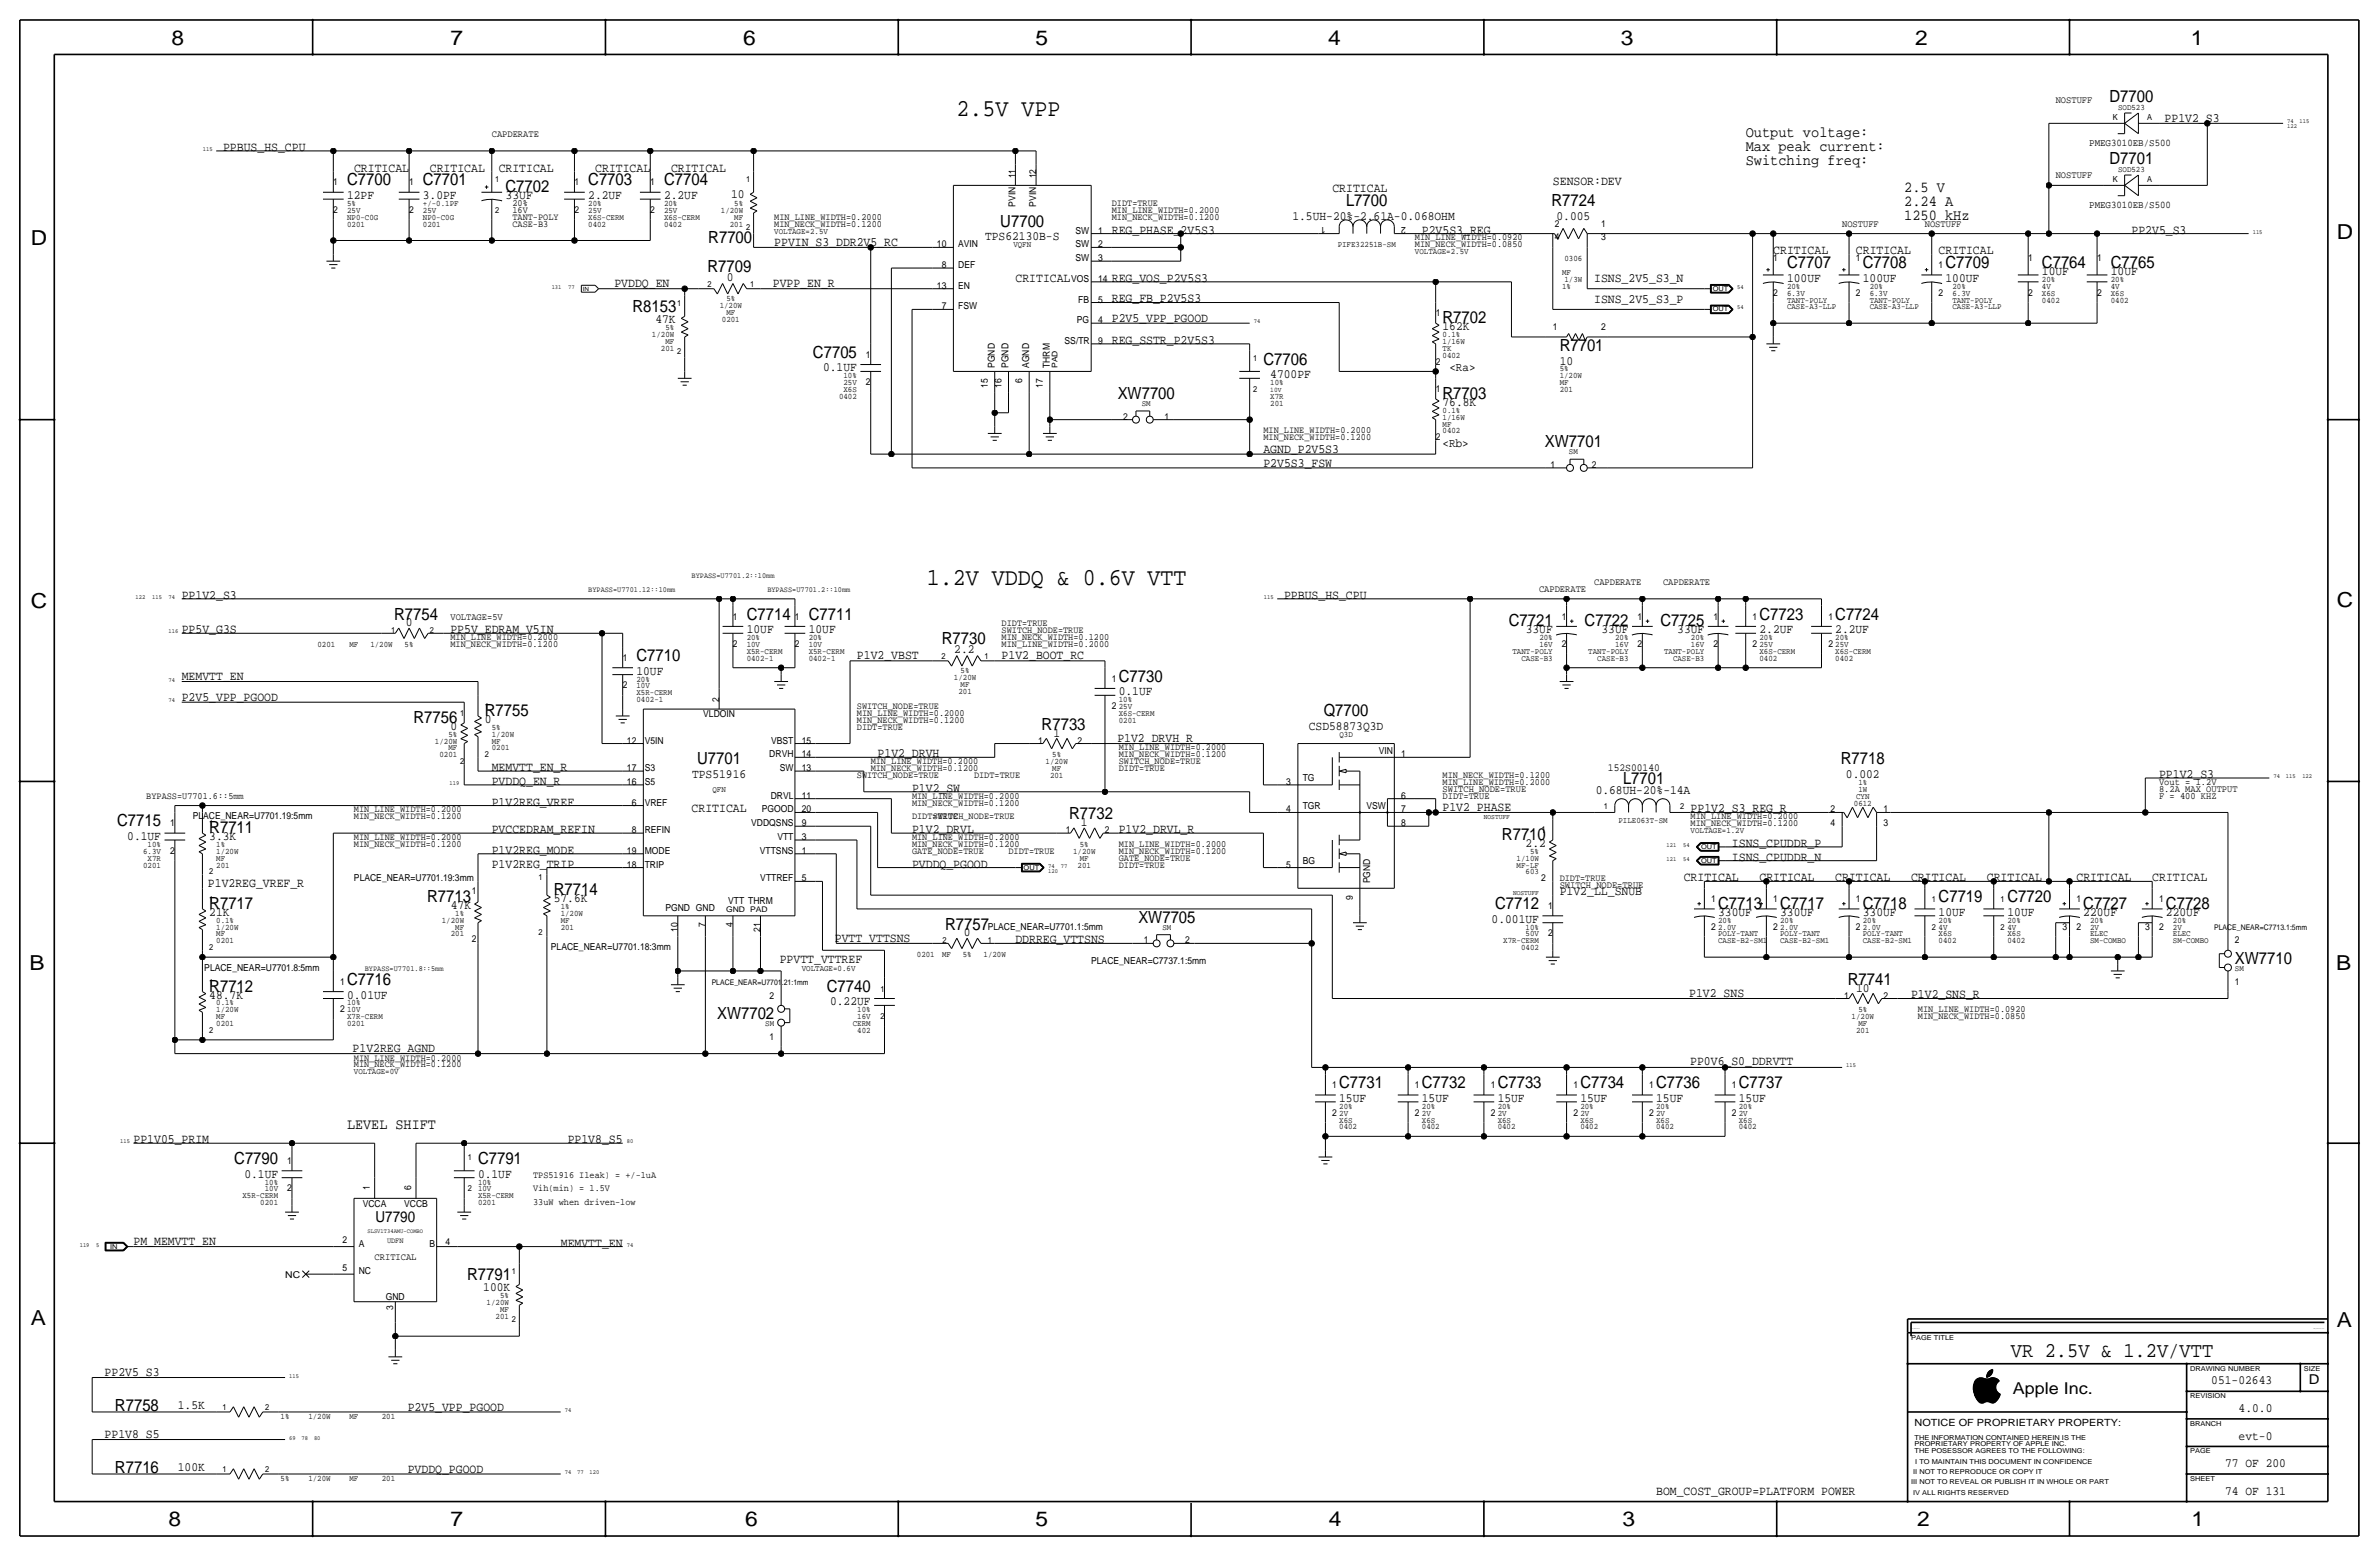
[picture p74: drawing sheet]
<svg xmlns="http://www.w3.org/2000/svg" width="877mm" height="574mm" viewBox="0 0 877 574" stroke-linecap="round" stroke-linejoin="round" font-family="sans-serif">
<defs><g id="words">
<g font-size="8.9">
<text x="352.7" y="42.9">2.5V VPP</text>
<text x="341.7" y="215.6">1.2V VDDQ &amp; 0.6V VTT</text>
</g>
<text font-size="7.7" x="741.4" y="500.1">VR 2.5V &amp; 1.2V/VTT</text>
<g font-size="7.6">
<text x="63.2" y="16.5">8</text>
<text x="166.1" y="16.5">7</text>
<text x="274" y="16.5">6</text>
<text x="381.7" y="16.5">5</text>
<text x="489.7" y="16.5">4</text>
<text x="597.6" y="16.5">3</text>
<text x="706.1" y="16.5">2</text>
<text x="807.7" y="16.5">1</text>
<text x="861.5" y="88.1">D</text>
<text x="11.4" y="90.4">D</text>
<text x="11.4" y="224.3">C</text>
<text x="861.5" y="223.8">C</text>
<text x="10.8" y="357.6">B</text>
<text x="861.3" y="357.4">B</text>
<text x="11.3" y="488.4">A</text>
<text x="861.5" y="489.2">A</text>
<text x="62.2" y="562.6">8</text>
<text x="166" y="562.6">7</text>
<text x="274.8" y="562.6">6</text>
<text x="381.7" y="562.6">5</text>
<text x="489.9" y="562.6">4</text>
<text x="598.1" y="562.6">3</text>
<text x="706.8" y="562.6">2</text>
<text x="807.9" y="562.6">1</text>
</g>
<g font-size="6.2">
<text x="777.7" y="37.6">D7700</text>
<text x="777.7" y="60.5">D7701</text>
<text x="128" y="68.3">C7700</text>
<text x="155.9" y="68.3">C7701</text>
<text x="186.4" y="70.9">C7702</text>
<text x="216.9" y="68.3">C7703</text>
<text x="244.8" y="68.3">C7704</text>
<text x="496.2" y="75.9">L7700</text>
<text x="572" y="75.9">R7724</text>
<text x="368.8" y="83.6">U7700</text>
<text x="261.1" y="89.7">R7700</text>
<text x="260.8" y="100.1">R7709</text>
<text x="658.8" y="98.8">C7707</text>
<text x="686.8" y="98.8">C7708</text>
<text x="717.2" y="98.8">C7709</text>
<text x="752.8" y="98.8">C7764</text>
<text x="778.2" y="98.8">C7765</text>
<text x="233.2" y="115.1">R8153</text>
<text x="531.8" y="119.1">R7702</text>
<text x="299.7" y="131.8">C7705</text>
<text x="575" y="129.3">R7701</text>
<text x="465.8" y="134.4">C7706</text>
<text x="412.1" y="147.1">XW7700</text>
<text x="531.8" y="147.1">R7703</text>
<text x="569.5" y="164.8">XW7701</text>
<text x="145.3" y="228.3">R7754</text>
<text x="275.3" y="228.3">C7714</text>
<text x="298.1" y="228.3">C7711</text>
<text x="556.3" y="230.9">C7721</text>
<text x="584.2" y="230.9">C7722</text>
<text x="612.1" y="230.9">C7725</text>
<text x="648.7" y="228.3">C7723</text>
<text x="676.6" y="228.3">C7724</text>
<text x="347.2" y="237.2">R7730</text>
<text x="234.6" y="243.6">C7710</text>
<text x="412.4" y="251.2">C7730</text>
<text x="178.8" y="263.9">R7755</text>
<text x="488" y="263.9">Q7700</text>
<text x="152.4" y="266.4">R7756</text>
<text x="384" y="269">R7733</text>
<text x="257" y="281.7">U7701</text>
<text x="678.7" y="281.7">R7718</text>
<text x="598.4" y="289.1">L7701</text>
<text x="43.2" y="304.5">C7715</text>
<text x="394.2" y="302">R7732</text>
<text x="77.2" y="307.1">R7711</text>
<text x="553.7" y="309.6">R7710</text>
<text x="204.2" y="329.9">R7714</text>
<text x="77.2" y="335">R7717</text>
<text x="157.5" y="332.5">R7713</text>
<text x="551.2" y="335">C7712</text>
<text x="633.4" y="335">C7713</text>
<text x="656.3" y="335">C7717</text>
<text x="686.8" y="335">C7718</text>
<text x="714.7" y="332.5">C7719</text>
<text x="740.1" y="332.5">C7720</text>
<text x="768" y="335">C7727</text>
<text x="798.5" y="335">C7728</text>
<text x="419.7" y="340.1">XW7705</text>
<text x="348.5" y="342.6">R7757</text>
<text x="823.9" y="355.3">XW7710</text>
<text x="77.2" y="365.5">R7712</text>
<text x="128" y="363">C7716</text>
<text x="304.8" y="365.5">C7740</text>
<text x="681.2" y="363">R7741</text>
<text x="264.4" y="375.7">XW7702</text>
<text x="493.7" y="401.1">C7731</text>
<text x="524.2" y="401.1">C7732</text>
<text x="552.1" y="401.1">C7733</text>
<text x="582.6" y="401.1">C7734</text>
<text x="610.6" y="401.1">C7736</text>
<text x="641" y="401.1">C7737</text>
<text x="86.4" y="429">C7790</text>
<text x="176.2" y="429">C7791</text>
<text x="172.2" y="471.9">R7791</text>
<text x="42.4" y="519.9">R7758</text>
<text x="42.4" y="542.8">R7716</text>
</g>
<text font-size="6" x="742.1" y="513.9">Apple Inc.</text>
<g font-size="5.6">
<text x="643.6" y="50.5">Output voltage:</text>
<text x="643.6" y="55.6">Max peak current:</text>
<text x="643.6" y="60.7">Switching freq:</text>
<text x="702" y="70.9">2.5 V</text>
<text x="702" y="75.9">2.24 A</text>
<text x="702" y="81">1250 kHz</text>
<text x="128" y="416.3">LEVEL SHIFT</text>
<text x="138.4" y="450.6">U7790</text>
</g>
<text font-size="5" x="851.2" y="510.3">D</text>
<g font-size="4.7">
<text x="798" y="45">PP1V2_S3</text>
<text x="82.2" y="55.6">PPBUS_HS_CPU</text>
<text x="130.5" y="63.2">CRITICAL</text>
<text x="158.5" y="63.2">CRITICAL</text>
<text x="183.8" y="63.2">CRITICAL</text>
<text x="219.5" y="63.2">CRITICAL</text>
<text x="247.4" y="63.2">CRITICAL</text>
<text x="491.2" y="70.9">CRITICAL</text>
<text x="572.5" y="68.3">SENSOR:DEV</text>
<text x="128" y="73.4">12PF</text>
<text x="155.9" y="73.4">3.0PF</text>
<text x="186.4" y="73.4">33UF</text>
<text x="216.9" y="73.4">2.2UF</text>
<text x="244.8" y="73.4">2.2UF</text>
<text x="269.5" y="73.2">10</text>
<text x="476.5" y="81">1.5UH-20%-2.61A-0.068OHM</text>
<text x="573.8" y="81">0.005</text>
<text x="363.2" y="88.6">TPS62130B-S</text>
<text x="409.9" y="86.1">REG_PHASE_2V5S3</text>
<text x="524.2" y="86.1">P2V5S3_REG</text>
<text x="785.8" y="86.1">PP2V5_S3</text>
<text x="285.4" y="90.7">PPVIN_S3_DDR2V5_RC</text>
<text x="653.7" y="93.7">CRITICAL</text>
<text x="684.2" y="93.7">CRITICAL</text>
<text x="714.7" y="93.7">CRITICAL</text>
<text x="752.8" y="101.3">10UF</text>
<text x="778.2" y="101.3">10UF</text>
<text x="226.5" y="105.9">PVDDQ_EN</text>
<text x="267.9" y="103.6">0</text>
<text x="284.9" y="105.9">PVPP_EN_R</text>
<text x="374.4" y="103.9">CRITICAL</text>
<text x="409.9" y="103.9">REG_VOS_P2V5S3</text>
<text x="587.7" y="103.9">ISNS_2V5_S3_N</text>
<text x="658.8" y="103.9">100UF</text>
<text x="686.8" y="103.9">100UF</text>
<text x="717.2" y="103.9">100UF</text>
<text x="409.9" y="111.5">REG_FB_P2V5S3</text>
<text x="587.7" y="111.5">ISNS_2V5_S3_P</text>
<text x="241.6" y="118.9">47K</text>
<text x="409.9" y="118.6">P2V5_VPP_PGOOD</text>
<text x="531.8" y="121.7">162K</text>
<text x="409.9" y="126.7">REG_SSTR_P2V5S3</text>
<text x="303.5" y="136.9">0.1UF</text>
<text x="575" y="134.4">10</text>
<text x="468.3" y="139.4">4700PF</text>
<text x="531.8" y="149.6">76.8K</text>
<text x="465.8" y="166.9">AGND_P2V5S3</text>
<text x="465.8" y="172">P2V5S3_FSW</text>
<text x="67" y="220.7">PP1V2_S3</text>
<text x="473.4" y="220.7">PPBUS_HS_CPU</text>
<text x="67" y="233.4">PP5V_G3S</text>
<text x="149.6" y="230.9">0</text>
<text x="166.1" y="233.4">PP5V_EDRAM_V5IN</text>
<text x="275.3" y="233.4">10UF</text>
<text x="298.1" y="233.4">10UF</text>
<text x="562.5" y="233.4">33UF</text>
<text x="590.4" y="233.4">33UF</text>
<text x="618.4" y="233.4">33UF</text>
<text x="648.7" y="233.4">2.2UF</text>
<text x="676.6" y="233.4">2.2UF</text>
<text x="315.9" y="243.1">P1V2_VBST</text>
<text x="351.8" y="240.8">2.2</text>
<text x="369.3" y="243.1">P1V2_BOOT_RC</text>
<text x="67" y="250.8">MEMVTT_EN</text>
<text x="234.6" y="248.7">10UF</text>
<text x="412.4" y="256.3">0.1UF</text>
<text x="67" y="258.3">P2V5_VPP_PGOOD</text>
<text x="166.1" y="269">0</text>
<text x="178.8" y="266.4">0</text>
<text x="482.5" y="269">CSD58873Q3D</text>
<text x="388.3" y="271.5">1</text>
<text x="411.9" y="273.6">P1V2_DRVH_R</text>
<text x="323.6" y="279.1">P1V2_DRVH</text>
<text x="181.3" y="284.2">MEMVTT_EN_R</text>
<text x="255.1" y="286.8">TPS51916</text>
<text x="680.5" y="286.8">0.002</text>
<text x="796" y="286.8">PP1V2_S3</text>
<text x="181.3" y="289.3">PVDDQ_EN_R</text>
<text x="336.2" y="291.8">P1V2_SW</text>
<text x="588.3" y="292.6">0.68UH-20%-14A</text>
<text x="181.3" y="296.9">P1V2REG_VREF</text>
<text x="255" y="299.5">CRITICAL</text>
<text x="531.8" y="299">P1V2_PHASE</text>
<text x="623.3" y="299.5">PP1V2_S3_REG_R</text>
<text x="398.5" y="304.5">1</text>
<text x="46.9" y="309.6">0.1UF</text>
<text x="77.2" y="309.6">3.3K</text>
<text x="181.3" y="307.1">PVCCEDRAM_REFIN</text>
<text x="336.2" y="307.1">P1V2_DRVL</text>
<text x="412.5" y="307.1">P1V2_DRVL_R</text>
<text x="181.3" y="314.7">P1V2REG_MODE</text>
<text x="562.4" y="312.2">2.2</text>
<text x="638.5" y="312.2">ISNS_CPUDDR_P</text>
<text x="638.5" y="317.2">ISNS_CPUDDR_N</text>
<text x="181.3" y="319.8">P1V2REG_TRIP</text>
<text x="336.2" y="319.8">PVDDQ_PGOOD</text>
<text x="76.7" y="326.9">P1V2REG_VREF_R</text>
<text x="575" y="329.9">P1V2_LL_SNUB</text>
<text x="620.7" y="324.9">CRITICAL</text>
<text x="648.7" y="324.9">CRITICAL</text>
<text x="676.6" y="324.9">CRITICAL</text>
<text x="704.6" y="324.9">CRITICAL</text>
<text x="732.5" y="324.9">CRITICAL</text>
<text x="765.5" y="324.9">CRITICAL</text>
<text x="793.5" y="324.9">CRITICAL</text>
<text x="166.2" y="335">47K</text>
<text x="204.2" y="332.5">57.6K</text>
<text x="77.2" y="337.6">21K</text>
<text x="549.9" y="340.1">0.001UF</text>
<text x="633.4" y="337.6">330UF</text>
<text x="656.3" y="337.6">330UF</text>
<text x="686.8" y="337.6">330UF</text>
<text x="714.7" y="337.6">10UF</text>
<text x="740.1" y="337.6">10UF</text>
<text x="768" y="337.6">220UF</text>
<text x="798.5" y="337.6">220UF</text>
<text x="307.8" y="347.2">PVTT_VTTSNS</text>
<text x="355.3" y="345.2">0</text>
<text x="374.4" y="347.7">DDRREG_VTTSNS</text>
<text x="287.5" y="354.8">PPVTT_VTTREF</text>
<text x="684.3" y="365.5">10</text>
<text x="77.2" y="368">48.7K</text>
<text x="128" y="368">0.01UF</text>
<text x="306" y="370.6">0.22UF</text>
<text x="622.8" y="367.5">P1V2_SNS</text>
<text x="704.6" y="368">P1V2_SNS_R</text>
<text x="130" y="387.9">P1V2REG_AGND</text>
<text x="623.1" y="392.4">PP0V6_S0_DDRVTT</text>
<text x="493.7" y="406.1">15UF</text>
<text x="524.2" y="406.1">15UF</text>
<text x="552.1" y="406.1">15UF</text>
<text x="582.6" y="406.1">15UF</text>
<text x="610.6" y="406.1">15UF</text>
<text x="641" y="406.1">15UF</text>
<text x="49.2" y="421.4">PP1V05_PRIM</text>
<text x="209.3" y="421.4">PP1V8_S5</text>
<text x="90.1" y="434.1">0.1UF</text>
<text x="176.2" y="434.1">0.1UF</text>
<text x="49.2" y="459">PM_MEMVTT_EN</text>
<text x="206.8" y="459.5">MEMVTT_EN</text>
<text x="178.2" y="475.7">100K</text>
<text x="38.6" y="507.2">PP2V5_S3</text>
<text x="815.2" y="510.3">051-02643</text>
<text x="65.6" y="519.4">1.5K</text>
<text x="150.3" y="519.9">P2V5_VPP_PGOOD</text>
<text x="825.3" y="520.4">4.0.0</text>
<text x="38.6" y="530.1">PP1V8_S5</text>
<text x="825.3" y="530.6">evt-0</text>
<text x="65.6" y="542.3">100K</text>
<text x="150.3" y="542.8">PVDDQ_PGOOD</text>
<text x="820.3" y="540.8">77 OF 200</text>
<text x="610.6" y="550.9">BOM_COST_GROUP=PLATFORM POWER</text>
<text x="820.3" y="550.9">74 OF 131</text>
</g>
<g font-size="4.5">
<text x="534.4" y="136.9">&lt;Ra&gt;</text>
<text x="531.8" y="164.8">&lt;Rb&gt;</text>
</g>
<text font-size="4" x="592.8" y="284.2">152S00140</text>
<g font-size="3.8">
<text x="770.2" y="53.8">PMEG3010EB/S500</text>
<text x="770.2" y="76.7">PMEG3010EB/S500</text>
</g>
<text font-size="3.7" x="705.8" y="525.5">NOTICE OF PROPRIETARY PROPERTY:</text>
<g font-size="3.6">
<text x="757.9" y="37.8">NOSTUFF</text>
<text x="181.3" y="50.5">CAPDERATE</text>
<text x="757.9" y="65.8">NOSTUFF</text>
<text x="679.1" y="83.6">NOSTUFF</text>
<text x="709.6" y="83.6">NOSTUFF</text>
<text x="587.7" y="215.6">CAPDERATE</text>
<text x="613.1" y="215.6">CAPDERATE</text>
<text x="567.4" y="218.2">CAPDERATE</text>
<text x="166.1" y="228.3">VOLTAGE=5V</text>
<text x="531.8" y="291.8">SWITCH_NODE=TRUE</text>
<text x="796" y="291.8">8.2A MAX OUTPUT</text>
<text x="796" y="289.3">Vout = 1.2V</text>
<text x="531.8" y="294.4">DIDT=TRUE</text>
<text x="796" y="294.4">F = 400 KHZ</text>
<text x="575" y="327.4">SWITCH_NODE=TRUE</text>
<text x="138.1" y="464.6">CRITICAL</text>
</g>
<g font-size="3.5">
<text x="374.3" y="65.8" transform="rotate(-90 374.3 65.8)">11</text>
<text x="382" y="65.8" transform="rotate(-90 382 65.8)">12</text>
<text x="122.9" y="68.3">1</text>
<text x="150.8" y="68.3">1</text>
<text x="211.8" y="68.3">1</text>
<text x="239.7" y="68.3">1</text>
<text x="188.9" y="75.9">20%</text>
<text x="374.3" y="76.2" transform="rotate(-90 374.3 76.2)">PVIN</text>
<text x="382" y="76.2" transform="rotate(-90 382 76.2)">PVIN</text>
<text x="409.9" y="75.9">DIDT=TRUE</text>
<text x="122.9" y="78.5">2</text>
<text x="150.8" y="78.5">2</text>
<text x="188.9" y="78.5">16V</text>
<text x="188.9" y="83.6">CASE-B3</text>
<text x="188.9" y="81">TANT-POLY</text>
<text x="211.8" y="78.5">2</text>
<text x="239.7" y="78.5">2</text>
<text x="285.4" y="81">MIN_LINE_WIDTH=0.2000</text>
<text x="285.4" y="83.6">MIN_NECK_WIDTH=0.1200</text>
<text x="409.9" y="78.5">MIN_LINE_WIDTH=0.2000</text>
<text x="409.9" y="81">MIN_NECK_WIDTH=0.1200</text>
<text x="488.6" y="83.6" transform="rotate(-180 488.6 83.6)">1</text>
<text x="518.3" y="83.6" transform="rotate(-180 518.3 83.6)">2</text>
<text x="573.3" y="83.6">2</text>
<text x="590.2" y="83.6">1</text>
<text x="396.4" y="86.1">SW</text>
<text x="404.8" y="86.1">1</text>
<text x="521.7" y="88.6">MIN_LINE_WIDTH=0.0920</text>
<text x="573.3" y="88.6">4</text>
<text x="590.2" y="88.6">3</text>
<text x="345.4" y="91.2">10</text>
<text x="353.3" y="91.2">AVIN</text>
<text x="396.4" y="91.2">SW</text>
<text x="404.8" y="91.2">2</text>
<text x="521.7" y="91.2">MIN_NECK_WIDTH=0.0850</text>
<text x="347.2" y="98.8">8</text>
<text x="353.3" y="98.8">DEF</text>
<text x="396.4" y="96.3">SW</text>
<text x="404.8" y="96.3">3</text>
<text x="653.7" y="96.3">1</text>
<text x="684.2" y="96.3">1</text>
<text x="714.7" y="98.8">1</text>
<text x="747.7" y="96.3">1</text>
<text x="773.1" y="96.3">1</text>
<text x="345.4" y="106.4">13</text>
<text x="353.3" y="106.4">EN</text>
<text x="394.9" y="103.9">VOS</text>
<text x="404.8" y="103.9">14</text>
<text x="397.5" y="111.5">FB</text>
<text x="404.8" y="111.5">5</text>
<text x="653.7" y="109">2</text>
<text x="684.2" y="109">2</text>
<text x="714.7" y="109">2</text>
<text x="747.7" y="109">2</text>
<text x="773.1" y="109">2</text>
<text x="347.2" y="114">7</text>
<text x="353.3" y="114">FSW</text>
<text x="397" y="119.1">PG</text>
<text x="404.8" y="119.1">4</text>
<text x="529.3" y="116.6">1</text>
<text x="572.5" y="121.7">1</text>
<text x="590.2" y="121.7">2</text>
<text x="319.3" y="131.8">1</text>
<text x="392.5" y="126.7">SS/TR</text>
<text x="404.8" y="126.7">9</text>
<text x="366.7" y="135.6" transform="rotate(-90 366.7 135.6)">PGND</text>
<text x="371.8" y="135.6" transform="rotate(-90 371.8 135.6)">PGND</text>
<text x="379.4" y="135.6" transform="rotate(-90 379.4 135.6)">AGND</text>
<text x="387" y="135.6" transform="rotate(-90 387 135.6)">THRM</text>
<text x="529.3" y="134.4">2</text>
<text x="319.3" y="142">2</text>
<text x="364.2" y="143" transform="rotate(-90 364.2 143)">15</text>
<text x="369.3" y="143" transform="rotate(-90 369.3 143)">16</text>
<text x="376.9" y="141.2" transform="rotate(-90 376.9 141.2)">6</text>
<text x="384.5" y="143" transform="rotate(-90 384.5 143)">17</text>
<text x="529.3" y="144.5">1</text>
<text x="414.1" y="154.7">2</text>
<text x="429.4" y="154.7">1</text>
<text x="465.8" y="159.8">MIN_LINE_WIDTH=0.2000</text>
<text x="465.8" y="162.3">MIN_NECK_WIDTH=0.1200</text>
<text x="529.3" y="162.3">2</text>
<text x="571.6" y="172.5">1</text>
<text x="586.8" y="172.5">2</text>
<text x="270.2" y="228.3">1</text>
<text x="293.1" y="228.3">1</text>
<text x="369.3" y="233.4">SWITCH_NODE=TRUE</text>
<text x="369.3" y="230.9">DIDT=TRUE</text>
<text x="575.8" y="228.3">1</text>
<text x="603.7" y="228.3">1</text>
<text x="631.7" y="228.3">1</text>
<text x="646.1" y="228.3">1</text>
<text x="674.1" y="228.3">1</text>
<text x="166.1" y="236">MIN_LINE_WIDTH=0.2000</text>
<text x="166.1" y="238.5">MIN_NECK_WIDTH=0.1200</text>
<text x="270.2" y="238.5">2</text>
<text x="293.1" y="238.5">2</text>
<text x="369.3" y="238.5">MIN_LINE_WIDTH=0.2000</text>
<text x="369.3" y="236">MIN_NECK_WIDTH=0.1200</text>
<text x="575.8" y="238.5">2</text>
<text x="603.7" y="238.5">2</text>
<text x="631.7" y="238.5">2</text>
<text x="646.1" y="238.5">2</text>
<text x="674.1" y="238.5">2</text>
<text x="229.6" y="243.6">1</text>
<text x="409.9" y="251.2">1</text>
<text x="229.6" y="253.7">2</text>
<text x="265.1" y="258.8" transform="rotate(-90 265.1 258.8)">2</text>
<text x="315.9" y="263.9">MIN_LINE_WIDTH=0.2000</text>
<text x="315.9" y="261.4">SWITCH_NODE=TRUE</text>
<text x="409.9" y="261.4">2</text>
<text x="259.3" y="264.4">VLDOIN</text>
<text x="315.9" y="266.4">MIN_NECK_WIDTH=0.1200</text>
<text x="315.9" y="269">DIDT=TRUE</text>
<text x="231.1" y="274.1">12</text>
<text x="237.7" y="274.1">V5IN</text>
<text x="284.3" y="274.1">VBST</text>
<text x="295.6" y="274.1">15</text>
<text x="382.8" y="274.1">1</text>
<text x="397.2" y="274.1">2</text>
<text x="283.6" y="279.1">DRVH</text>
<text x="295.6" y="279.1">14</text>
<text x="321" y="281.7">MIN_LINE_WIDTH=0.2000</text>
<text x="412.4" y="276.6">MIN_LINE_WIDTH=0.2000</text>
<text x="412.4" y="279.1">MIN_NECK_WIDTH=0.1200</text>
<text x="412.4" y="281.7">SWITCH_NODE=TRUE</text>
<text x="508.3" y="277.9">VIN</text>
<text x="516.6" y="279.1">1</text>
<text x="231.1" y="284.2">17</text>
<text x="237.7" y="284.2">S3</text>
<text x="287.5" y="284.2">SW</text>
<text x="295.6" y="284.2">13</text>
<text x="315.9" y="286.8">SWITCH_NODE=TRUE</text>
<text x="321" y="284.2">MIN_NECK_WIDTH=0.1200</text>
<text x="359.1" y="286.8">DIDT=TRUE</text>
<text x="412.4" y="284.2">DIDT=TRUE</text>
<text x="531.8" y="286.8">MIN_NECK_WIDTH=0.1200</text>
<text x="231.1" y="289.3">16</text>
<text x="237.7" y="289.3">S5</text>
<text x="474.2" y="289.3">3</text>
<text x="480.3" y="288">TG</text>
<text x="531.8" y="289.3">MIN_LINE_WIDTH=0.2000</text>
<text x="53.9" y="294.4">BYPASS=U7701.6::5mm</text>
<text x="130.5" y="299.5">MIN_LINE_WIDTH=0.2000</text>
<text x="232.9" y="296.9">6</text>
<text x="237.7" y="296.9">VREF</text>
<text x="280.8" y="299.5">PGOOD</text>
<text x="284.2" y="294.4">DRVL</text>
<text x="295.6" y="299.5">20</text>
<text x="295.6" y="294.4">11</text>
<text x="336.2" y="296.9">MIN_NECK_WIDTH=0.1200</text>
<text x="336.2" y="294.4">MIN_LINE_WIDTH=0.2000</text>
<text x="474.2" y="299.5">4</text>
<text x="480.3" y="298.2">TGR</text>
<text x="503.8" y="298.2">VSW</text>
<text x="516.6" y="299.5">7</text>
<text x="516.6" y="294.4">6</text>
<text x="674.9" y="299.5">2</text>
<text x="694.4" y="299.5">1</text>
<text x="62.7" y="304.5">1</text>
<text x="71" y="302">PLACE_NEAR=U7701.19:5mm</text>
<text x="130.5" y="302">MIN_NECK_WIDTH=0.1200</text>
<text x="277" y="304.5">VDDQSNS</text>
<text x="295.6" y="304.5">9</text>
<text x="336.2" y="302">DIDT=TRUE</text>
<text x="343.9" y="302">SWITCH_NODE=TRUE</text>
<text x="516.6" y="304.5">8</text>
<text x="623.3" y="304.5">MIN_NECK_WIDTH=0.1200</text>
<text x="623.3" y="302">MIN_LINE_WIDTH=0.2000</text>
<text x="674.9" y="304.5">4</text>
<text x="694.4" y="304.5">3</text>
<text x="130.5" y="309.6">MIN_LINE_WIDTH=0.2000</text>
<text x="232.9" y="307.1">8</text>
<text x="237.7" y="307.1">REFIN</text>
<text x="286.6" y="309.6">VTT</text>
<text x="295.6" y="309.6">3</text>
<text x="336.2" y="309.6">MIN_LINE_WIDTH=0.2000</text>
<text x="392.9" y="307.1">1</text>
<text x="407.4" y="307.1">2</text>
<text x="568.2" y="307.1">1</text>
<text x="62.7" y="314.7">2</text>
<text x="130.5" y="312.2">MIN_NECK_WIDTH=0.1200</text>
<text x="231.1" y="314.7">19</text>
<text x="237.7" y="314.7">MODE</text>
<text x="280.1" y="314.7">VTTSNS</text>
<text x="295.6" y="314.7">1</text>
<text x="336.2" y="312.2">MIN_NECK_WIDTH=0.1200</text>
<text x="336.2" y="314.7">GATE_NODE=TRUE</text>
<text x="371.8" y="314.7">DIDT=TRUE</text>
<text x="412.4" y="317.2">GATE_NODE=TRUE</text>
<text x="412.4" y="312.2">MIN_LINE_WIDTH=0.2000</text>
<text x="412.4" y="314.7">MIN_NECK_WIDTH=0.1200</text>
<text x="231.1" y="319.8">18</text>
<text x="237.7" y="319.8">TRIP</text>
<text x="412.4" y="319.8">DIDT=TRUE</text>
<text x="474.2" y="319.8">5</text>
<text x="480.3" y="318.5">BG</text>
<text x="130.5" y="324.9">PLACE_NEAR=U7701.19:3mm</text>
<text x="174" y="329.4">1</text>
<text x="280.3" y="324.9">VTTREF</text>
<text x="295.6" y="324.9">5</text>
<text x="505.2" y="325.6" transform="rotate(-90 505.2 325.6)">PGND</text>
<text x="568.2" y="324.9">2</text>
<text x="575" y="324.9">DIDT=TRUE</text>
<text x="245.3" y="335.8">PGND GND</text>
<text x="268.5" y="333.2">VTT THRM</text>
<text x="498.8" y="331.7" transform="rotate(-90 498.8 331.7)">9</text>
<text x="570.7" y="335">1</text>
<text x="630.9" y="332.5">1</text>
<text x="653.7" y="332.5">1</text>
<text x="684.2" y="332.5">1</text>
<text x="765.5" y="332.5">1</text>
<text x="796" y="332.5">1</text>
<text x="260" y="341.9" transform="rotate(-90 260 341.9)">7</text>
<text x="270.2" y="341.9" transform="rotate(-90 270.2 341.9)">4</text>
<text x="174" y="347.2">2</text>
<text x="249.9" y="343.6" transform="rotate(-90 249.9 343.6)">10</text>
<text x="280.4" y="343.6" transform="rotate(-90 280.4 343.6)">21</text>
<text x="364.2" y="342.6">PLACE_NEAR=U7701.1:5mm</text>
<text x="421.7" y="347.7">1</text>
<text x="437" y="347.7">2</text>
<text x="570.7" y="345.2">2</text>
<text x="630.9" y="342.6">2</text>
<text x="653.7" y="342.6">2</text>
<text x="684.2" y="342.6">2</text>
<text x="760.4" y="342.6">3</text>
<text x="765.5" y="342.6">2</text>
<text x="790.9" y="342.6">3</text>
<text x="796" y="342.6">2</text>
<text x="823.9" y="347.7">2</text>
<text x="203.1" y="350.3">PLACE_NEAR=U7701.18:3mm</text>
<text x="75.3" y="357.9">PLACE_NEAR=U7701.8:5mm</text>
<text x="402.3" y="355.3">PLACE_NEAR=C7737.1:5mm</text>
<text x="125.4" y="363">1</text>
<text x="823.9" y="363">1</text>
<text x="283.7" y="368">2</text>
<text x="679.9" y="368">1</text>
<text x="694.4" y="368">2</text>
<text x="125.4" y="373.1">2</text>
<text x="707.1" y="373.1">MIN_LINE_WIDTH=0.0920</text>
<text x="707.1" y="375.7">MIN_NECK_WIDTH=0.0850</text>
<text x="283.7" y="383.3">1</text>
<text x="130.5" y="390.9">MIN_LINE_WIDTH=0.2000</text>
<text x="130.5" y="393.4">MIN_NECK_WIDTH=0.1200</text>
<text x="491.2" y="401.1">1</text>
<text x="521.7" y="401.1">1</text>
<text x="549.6" y="401.1">1</text>
<text x="580.1" y="401.1">1</text>
<text x="608" y="401.1">1</text>
<text x="638.5" y="401.1">1</text>
<text x="491.2" y="411.2">2</text>
<text x="521.7" y="411.2">2</text>
<text x="549.6" y="411.2">2</text>
<text x="580.1" y="411.2">2</text>
<text x="608" y="411.2">2</text>
<text x="638.5" y="411.2">2</text>
<text x="105.9" y="429">1</text>
<text x="196.5" y="434.1">TPS51916 Ileak) = +/-1uA</text>
<text x="105.9" y="439.2">2</text>
<text x="136.3" y="438.7" transform="rotate(-90 136.3 438.7)">1</text>
<text x="151.6" y="438.7" transform="rotate(-90 151.6 438.7)">6</text>
<text x="196.5" y="439.2">Vih(min) = 1.5V</text>
<text x="133.7" y="444.8">VCCA</text>
<text x="149" y="444.8">VCCB</text>
<text x="196.5" y="444.2">33uW when driven-low</text>
<text x="126.2" y="458.2">2</text>
<text x="132.3" y="459.5">A</text>
<text x="158.4" y="459.5">B</text>
<text x="164.3" y="459">4</text>
<text x="105.2" y="470.9">NC</text>
<text x="126.2" y="468.4">5</text>
<text x="132.3" y="469.6">NC</text>
<text x="142.2" y="479.3">GND</text>
<text x="145" y="482.8" transform="rotate(-90 145 482.8)">3</text>
</g>
<g font-size="3.1">
<text x="780.9" y="40.4">SOD523</text>
<text x="778.9" y="44.2">K</text>
<text x="791.6" y="44.2">A</text>
<text x="780.9" y="63.2">SOD523</text>
<text x="182.6" y="67.1">1</text>
<text x="275" y="67.1">1</text>
<text x="778.9" y="67.1">K</text>
<text x="791.6" y="67.1">A</text>
<text x="128" y="75.9">5%</text>
<text x="155.9" y="75.9">+/-0.1PF</text>
<text x="216.9" y="75.9">20%</text>
<text x="244.8" y="75.9">20%</text>
<text x="270.7" y="75.9">5%</text>
<text x="128" y="78.5">25V</text>
<text x="128" y="83.6">0201</text>
<text x="128" y="81">NP0-C0G</text>
<text x="155.9" y="83.6">0201</text>
<text x="155.9" y="78.5">25V</text>
<text x="155.9" y="81">NP0-C0G</text>
<text x="182.6" y="78.5">2</text>
<text x="216.9" y="78.5">25V</text>
<text x="216.9" y="81">X6S-CERM</text>
<text x="216.9" y="83.6">0402</text>
<text x="244.8" y="83.6">0402</text>
<text x="244.8" y="78.5">25V</text>
<text x="244.8" y="81">X6S-CERM</text>
<text x="265.8" y="78.5">1/20W</text>
<text x="269.1" y="83.6">201</text>
<text x="270.7" y="81">MF</text>
<text x="275" y="84.8">2</text>
<text x="285.4" y="86.1">VOLTAGE=2.5V</text>
<text x="373.6" y="91.2">VQFN</text>
<text x="493.2" y="91.2">PIFE32251B-SM</text>
<text x="521.7" y="93.7">VOLTAGE=2.5V</text>
<text x="575.9" y="101.3">MF</text>
<text x="576.8" y="96.3">0306</text>
<text x="260.8" y="105.7">2</text>
<text x="276.6" y="105.7">1</text>
<text x="575.9" y="106.4">1%</text>
<text x="576.8" y="103.9">1/3W</text>
<text x="658.8" y="106.4">20%</text>
<text x="689.3" y="106.4">20%</text>
<text x="719.8" y="106.4">20%</text>
<text x="752.8" y="106.4">4V</text>
<text x="752.8" y="103.9">20%</text>
<text x="778.2" y="106.4">4V</text>
<text x="778.2" y="103.9">20%</text>
<text x="249.6" y="112.8">1</text>
<text x="265.3" y="113.5">1/20W</text>
<text x="267.8" y="111">5%</text>
<text x="658.8" y="111.5">TANT-POLY</text>
<text x="658.8" y="109">6.3V</text>
<text x="689.3" y="111.5">TANT-POLY</text>
<text x="689.3" y="109">6.3V</text>
<text x="719.8" y="109">6.3V</text>
<text x="719.8" y="111.5">TANT-POLY</text>
<text x="752.8" y="109">X6S</text>
<text x="752.8" y="111.5">0402</text>
<text x="778.2" y="111.5">0402</text>
<text x="778.2" y="109">X6S</text>
<text x="266.1" y="118.6">0201</text>
<text x="267.8" y="116.1">MF</text>
<text x="658.8" y="114">CASE-A3-LLP</text>
<text x="689.3" y="114">CASE-A3-LLP</text>
<text x="719.8" y="114">CASE-A3-LLP</text>
<text x="240.4" y="124.2">1/20W</text>
<text x="245.3" y="121.7">5%</text>
<text x="531.8" y="124.2">0.1%</text>
<text x="243.7" y="129.3">201</text>
<text x="245.3" y="126.7">MF</text>
<text x="249.6" y="130.6">2</text>
<text x="531.8" y="129.3">TK</text>
<text x="531.8" y="131.8">0402</text>
<text x="531.8" y="126.7">1/16W</text>
<text x="462" y="133.1">1</text>
<text x="575" y="136.9">5%</text>
<text x="311" y="139.4">10%</text>
<text x="311" y="142">25V</text>
<text x="468.3" y="142">10%</text>
<text x="575" y="142">MF</text>
<text x="575" y="139.4">1/20W</text>
<text x="309.3" y="147.1">0402</text>
<text x="311" y="144.5">X6S</text>
<text x="421" y="149.6">SM</text>
<text x="462" y="144.5">2</text>
<text x="468.3" y="147.1">X7R</text>
<text x="468.3" y="149.6">201</text>
<text x="575" y="144.5">201</text>
<text x="531.8" y="152.1">0.1%</text>
<text x="531.8" y="154.7">1/16W</text>
<text x="531.8" y="157.2">MF</text>
<text x="531.8" y="159.8">0402</text>
<text x="578.4" y="167.4">SM</text>
<text x="144.2" y="233.4">1</text>
<text x="158.4" y="233.4">2</text>
<text x="117" y="238.5">0201</text>
<text x="128.9" y="238.5">MF</text>
<text x="136.5" y="238.5">1/20W</text>
<text x="149.2" y="238.5">5%</text>
<text x="275.3" y="238.5">10V</text>
<text x="275.3" y="236">20%</text>
<text x="298.1" y="238.5">10V</text>
<text x="298.1" y="236">20%</text>
<text x="567.5" y="238.5">16V</text>
<text x="567.5" y="236">20%</text>
<text x="595.5" y="238.5">16V</text>
<text x="595.5" y="236">20%</text>
<text x="623.4" y="236">20%</text>
<text x="623.4" y="238.5">16V</text>
<text x="648.7" y="238.5">25V</text>
<text x="648.7" y="236">20%</text>
<text x="676.6" y="236">20%</text>
<text x="676.6" y="238.5">25V</text>
<text x="275.3" y="241">X5R-CERM</text>
<text x="275.3" y="243.6">0402-1</text>
<text x="298.1" y="243.6">0402-1</text>
<text x="298.1" y="241">X5R-CERM</text>
<text x="347.2" y="242.8">2</text>
<text x="362.9" y="242.8">1</text>
<text x="557.6" y="241">TANT-POLY</text>
<text x="560.9" y="243.6">CASE-B3</text>
<text x="585.6" y="241">TANT-POLY</text>
<text x="588.9" y="243.6">CASE-B3</text>
<text x="613.5" y="241">TANT-POLY</text>
<text x="616.8" y="243.6">CASE-B3</text>
<text x="648.7" y="241">X6S-CERM</text>
<text x="648.7" y="243.6">0402</text>
<text x="676.6" y="243.6">0402</text>
<text x="676.6" y="241">X6S-CERM</text>
<text x="234.6" y="251.2">20%</text>
<text x="351.7" y="250.7">1/20W</text>
<text x="354.2" y="248.2">5%</text>
<text x="234.6" y="253.7">10V</text>
<text x="234.6" y="256.3">X5R-CERM</text>
<text x="353.3" y="255.8">201</text>
<text x="354.2" y="253.2">MF</text>
<text x="169.6" y="263.9">1</text>
<text x="178.8" y="261.4">1</text>
<text x="234.6" y="258.8">0402-1</text>
<text x="412.4" y="261.4">25V</text>
<text x="412.4" y="258.8">10%</text>
<text x="412.4" y="263.9">X6S-CERM</text>
<text x="181.3" y="269">5%</text>
<text x="412.4" y="266.4">0201</text>
<text x="160.4" y="274.1">1/20W</text>
<text x="165.3" y="271.5">5%</text>
<text x="181.3" y="274.1">MF</text>
<text x="181.3" y="271.5">1/20W</text>
<text x="493.8" y="271.5">Q3D</text>
<text x="162" y="279.1">0201</text>
<text x="165.3" y="276.6">MF</text>
<text x="169.6" y="281.7">2</text>
<text x="178.8" y="279.1">2</text>
<text x="181.3" y="276.6">0201</text>
<text x="385.5" y="281.7">1/20W</text>
<text x="387.9" y="279.1">5%</text>
<text x="387.1" y="286.8">201</text>
<text x="387.9" y="284.2">MF</text>
<text x="262.7" y="291.8">QFN</text>
<text x="685.1" y="289.3">1%</text>
<text x="685.1" y="291.8">1W</text>
<text x="591.3" y="298.2">1</text>
<text x="619.5" y="298.2">2</text>
<text x="683.5" y="296.9">0612</text>
<text x="684.3" y="294.4">CYN</text>
<text x="77.2" y="304.5">1</text>
<text x="596.7" y="303.5">PILE063T-SM</text>
<text x="623.3" y="307.1">VOLTAGE=1.2V</text>
<text x="52.8" y="314.7">6.3V</text>
<text x="54.4" y="317.2">X7R</text>
<text x="54.4" y="312.2">10%</text>
<text x="79.7" y="317.2">MF</text>
<text x="79.7" y="312.2">1%</text>
<text x="79.7" y="314.7">1/20W</text>
<text x="395.6" y="314.7">1/20W</text>
<text x="398.1" y="317.2">MF</text>
<text x="398.1" y="312.2">5%</text>
<text x="559.1" y="317.2">1/10W</text>
<text x="564.1" y="314.7">5%</text>
<text x="52.8" y="319.8">0201</text>
<text x="77.2" y="322.3">2</text>
<text x="79.7" y="319.8">201</text>
<text x="397.3" y="319.8">201</text>
<text x="559.1" y="319.8">MF-LF</text>
<text x="562.4" y="322.3">603</text>
<text x="198.6" y="324.4">1</text>
<text x="77.2" y="332.5">1</text>
<text x="206.7" y="335">1%</text>
<text x="712.2" y="332.5">1</text>
<text x="737.6" y="332.5">1</text>
<text x="79.7" y="340.1">0.1%</text>
<text x="162.9" y="340.1">1/20W</text>
<text x="167.8" y="337.6">1%</text>
<text x="206.7" y="340.1">MF</text>
<text x="206.7" y="337.6">1/20W</text>
<text x="633.4" y="340.1">20%</text>
<text x="656.3" y="340.1">20%</text>
<text x="686.8" y="340.1">20%</text>
<text x="714.7" y="340.1">20%</text>
<text x="740.1" y="340.1">20%</text>
<text x="770.6" y="340.1">20%</text>
<text x="801.1" y="340.1">20%</text>
<text x="79.7" y="345.2">MF</text>
<text x="79.7" y="342.6">1/20W</text>
<text x="79.7" y="347.7">0201</text>
<text x="166.2" y="345.2">201</text>
<text x="167.8" y="342.6">MF</text>
<text x="198.6" y="344.7">2</text>
<text x="206.7" y="342.6">201</text>
<text x="347.4" y="347.7">2</text>
<text x="364.2" y="347.7">1</text>
<text x="428.6" y="342.6">SM</text>
<text x="554.2" y="347.7">X7R-CERM</text>
<text x="562.4" y="345.2">50V</text>
<text x="562.4" y="342.6">10%</text>
<text x="633.4" y="342.6">2.0V</text>
<text x="633.4" y="347.7">CASE-B2-SM1</text>
<text x="633.4" y="345.2">POLY-TANT</text>
<text x="656.3" y="347.7">CASE-B2-SM1</text>
<text x="656.3" y="342.6">2.0V</text>
<text x="656.3" y="345.2">POLY-TANT</text>
<text x="686.8" y="342.6">2.0V</text>
<text x="686.8" y="345.2">POLY-TANT</text>
<text x="686.8" y="347.7">CASE-B2-SM1</text>
<text x="712.2" y="342.6">2</text>
<text x="714.7" y="347.7">0402</text>
<text x="714.7" y="342.6">4V</text>
<text x="714.7" y="345.2">X6S</text>
<text x="737.6" y="342.6">2</text>
<text x="740.1" y="345.2">X6S</text>
<text x="740.1" y="347.7">0402</text>
<text x="740.1" y="342.6">4V</text>
<text x="770.6" y="342.6">2V</text>
<text x="770.6" y="347.7">SM-COMBO</text>
<text x="770.6" y="345.2">ELEC</text>
<text x="801.1" y="345.2">ELEC</text>
<text x="801.1" y="342.6">2V</text>
<text x="801.1" y="347.7">SM-COMBO</text>
<text x="77.2" y="350.3">2</text>
<text x="338" y="352.8">0201</text>
<text x="347.3" y="352.8">MF</text>
<text x="354.9" y="352.8">5%</text>
<text x="362.6" y="352.8">1/20W</text>
<text x="560.8" y="350.3">0402</text>
<text x="295.6" y="357.9">VOLTAGE=0.6V</text>
<text x="823.9" y="357.9">SM</text>
<text x="77.2" y="363">1</text>
<text x="324.6" y="365.5">1</text>
<text x="79.7" y="370.6">0.1%</text>
<text x="128" y="370.6">10%</text>
<text x="79.7" y="375.7">MF</text>
<text x="79.7" y="373.1">1/20W</text>
<text x="128" y="373.1">10V</text>
<text x="128" y="375.7">X7R-CERM</text>
<text x="316.1" y="373.1">10%</text>
<text x="316.1" y="375.7">16V</text>
<text x="324.6" y="375.7">2</text>
<text x="682.6" y="375.7">1/20W</text>
<text x="685.1" y="373.1">5%</text>
<text x="77.2" y="380.7">2</text>
<text x="79.7" y="378.2">0201</text>
<text x="128" y="378.2">0201</text>
<text x="282.1" y="378.2">SM</text>
<text x="314.4" y="378.2">CERM</text>
<text x="316.1" y="380.7">402</text>
<text x="684.3" y="380.7">201</text>
<text x="685.1" y="378.2">MF</text>
<text x="130.5" y="396">VOLTAGE=0V</text>
<text x="493.7" y="413.8">X6S</text>
<text x="493.7" y="411.2">2V</text>
<text x="493.7" y="408.7">20%</text>
<text x="524.2" y="413.8">X6S</text>
<text x="524.2" y="411.2">2V</text>
<text x="524.2" y="408.7">20%</text>
<text x="552.1" y="408.7">20%</text>
<text x="552.1" y="413.8">X6S</text>
<text x="552.1" y="411.2">2V</text>
<text x="582.6" y="413.8">X6S</text>
<text x="582.6" y="411.2">2V</text>
<text x="582.6" y="408.7">20%</text>
<text x="610.6" y="413.8">X6S</text>
<text x="610.6" y="411.2">2V</text>
<text x="610.6" y="408.7">20%</text>
<text x="641" y="413.8">X6S</text>
<text x="641" y="411.2">2V</text>
<text x="641" y="408.7">20%</text>
<text x="493.7" y="416.3">0402</text>
<text x="524.2" y="416.3">0402</text>
<text x="552.1" y="416.3">0402</text>
<text x="582.6" y="416.3">0402</text>
<text x="610.6" y="416.3">0402</text>
<text x="641" y="416.3">0402</text>
<text x="172.4" y="427.7">1</text>
<text x="97.6" y="436.6">10%</text>
<text x="176.2" y="436.6">10%</text>
<text x="89.4" y="441.7">X5R-CERM</text>
<text x="97.6" y="439.2">10V</text>
<text x="172.4" y="439.2">2</text>
<text x="176.2" y="439.2">10V</text>
<text x="176.2" y="441.7">X5R-CERM</text>
<text x="96" y="444.2">0201</text>
<text x="176.2" y="444.2">0201</text>
<text x="188.7" y="469.6">1</text>
<text x="184.4" y="478.5">5%</text>
<text x="179.4" y="481.1">1/20W</text>
<text x="184.4" y="483.6">MF</text>
<text x="182.7" y="486.2">201</text>
<text x="188.7" y="487.4">2</text>
<text x="82" y="519.7">1</text>
<text x="97.7" y="519.7">2</text>
<text x="103.5" y="523">1%</text>
<text x="113.7" y="523">1/20W</text>
<text x="128.9" y="523">MF</text>
<text x="140.7" y="523">201</text>
<text x="82" y="542.5">1</text>
<text x="97.7" y="542.5">2</text>
<text x="103.5" y="545.8">5%</text>
<text x="113.7" y="545.8">1/20W</text>
<text x="128.9" y="545.8">MF</text>
<text x="140.7" y="545.8">201</text>
</g>
<g font-size="2.9">
<text x="389.8" y="135.6" transform="rotate(-90 389.8 135.6)">PAD</text>
<text x="255" y="213.1">BYPASS=U7701.2::10mm</text>
<text x="216.9" y="218.2">BYPASS=U7701.12::10mm</text>
<text x="282.9" y="218.2">BYPASS=U7701.2::10mm</text>
<text x="267.7" y="336.3">GND PAD</text>
<text x="816.3" y="342.6">PLACE_NEAR=C7713.1:5mm</text>
<text x="134.5" y="357.9">BYPASS=U7701.8::5mm</text>
<text x="262.4" y="363">PLACE_NEAR=U7701.21:1mm</text>
<text x="142.7" y="458.2">UDFN</text>
</g>
<g font-size="2.6">
<text x="468.3" y="144.5">10V</text>
<text x="547.1" y="302">NOSTUFF</text>
<text x="557.8" y="329.9">NOSTUFF</text>
</g>
<g font-size="2.5">
<text x="631.4" y="107.2">OUT</text>
<text x="631.4" y="114.8">OUT</text>
<text x="627.1" y="312.9">OUT</text>
<text x="377.4" y="320.5">OUT</text>
<text x="627.1" y="318">OUT</text>
<text x="40.6" y="460.2">IN</text>
<text x="704.5" y="493.8">PAGE TITLE</text>
<text x="807.4" y="505.2">DRAWING NUMBER</text>
<text x="849.3" y="505.2">SIZE</text>
<text x="807.4" y="515.4">REVISION</text>
<text x="807.4" y="525.5">BRANCH</text>
<text x="705.8" y="533.1">PROPRIETARY PROPERTY OF APPLE INC.</text>
<text x="705.8" y="530.6">THE INFORMATION CONTAINED HEREIN IS THE</text>
<text x="705.8" y="535.7">THE POSESSOR AGREES TO THE FOLLOWING:</text>
<text x="706.1" y="539.5">I TO MAINTAIN THIS DOCUMENT IN CONFIDENCE</text>
<text x="807.4" y="535.7">PAGE</text>
<text x="705.3" y="543.3">II NOT TO REPRODUCE OR COPY IT</text>
<text x="807.4" y="545.8">SHEET</text>
<text x="704.5" y="547.1">III NOT TO REVEAL OR PUBLISH IT IN WHOLE OR PART</text>
<text x="705.3" y="550.9">IV ALL RIGHTS RESERVED</text>
</g>
<g font-size="2.3">
<text x="843.2" y="45.5">74</text>
<text x="843.2" y="47.3">122</text>
<text x="847.8" y="45.5">115</text>
<text x="74.8" y="55.6">115</text>
<text x="830.5" y="86.1">115</text>
<text x="203.4" y="106.4">131</text>
<text x="209.5" y="106.4">77</text>
<text x="640.5" y="106.4">54</text>
<text x="462.2" y="119.1">74</text>
<text x="640.5" y="114">54</text>
<text x="50" y="220.7">122</text>
<text x="56.1" y="220.7">115</text>
<text x="62.2" y="220.7">74</text>
<text x="466" y="220.7">115</text>
<text x="62.1" y="233.4">116</text>
<text x="62.2" y="251.2">74</text>
<text x="62.2" y="258.8">74</text>
<text x="838.1" y="286.8">74</text>
<text x="842.7" y="286.8">115</text>
<text x="848.8" y="286.8">122</text>
<text x="165.8" y="289.3">119</text>
<text x="614.4" y="312.2">121</text>
<text x="614.4" y="317.2">121</text>
<text x="620.5" y="312.2">54</text>
<text x="620.5" y="317.2">54</text>
<text x="386.5" y="321.6">120</text>
<text x="386.5" y="319.8">74</text>
<text x="391.1" y="319.8">77</text>
<text x="680.7" y="393.4">115</text>
<text x="44.3" y="421.4">115</text>
<text x="231.1" y="421.4">80</text>
<text x="135.5" y="454.4">SLSV1T34AMU-COMBO</text>
<text x="29.4" y="459.5">119</text>
<text x="35.5" y="459.5">5</text>
<text x="231.1" y="459.5">74</text>
<text x="106.6" y="507.7">115</text>
<text x="208.2" y="520.4">74</text>
<text x="106.6" y="530.6">69</text>
<text x="111.2" y="530.6">78</text>
<text x="115.8" y="530.6">80</text>
<text x="208.2" y="543.3">74</text>
<text x="212.8" y="543.3">77</text>
<text x="217.4" y="543.3">120</text>
</g>
<text font-size="2.1" x="214.9" y="107.1">IN</text>
<g font-size=".4">
<text x="704.5" y="490">SYNC_MASTER=SILU</text>
<text x="852.9" y="490">SYNC_DATE=05/01/2017</text>
</g>
</g></defs>
<g fill="none" stroke="#000" stroke-width=".37">
<path d="M79.7 55.6h43.2zM122.9 55.6h27.9zM122.9 55.6v7.6zM150.8 55.6h30.5zM150.8 55.6v7.6zM181.3 55.6h30.5zM181.3 55.6v7.6zM211.8 55.6v7.6zM211.8 55.6h27.9zM239.7 55.6h38.1zM239.7 55.6v7.6zM277.8 55.6h96.5z"/>
<path d="M277.8 55.6v7.6zM374.3 55.6h7.7zM374.3 55.6v5.1zM382 55.6v5.1zM755.3 45.5v22.8zM755.3 45.5h20.4zM775.7 45.5h7.6zM780.7 49.3h2.6zM783.3 45.5l5.1-3.8zM783.3 45.5l5.1 3.8zM783.3 41.7h2.5zM783.3 41.7v7.6z"/>
<path d="M788.4 45.5h7.6zM788.4 41.7v7.6zM796 45.5h17.8zM813.8 45.5v22.8zM813.8 45.5h27.9zM119.1 73.4h7.6zM119.1 70.9h7.6zM122.9 63.2v7.7zM122.9 73.4v7.6zM147 70.9h7.6zM147 73.4h7.6zM150.8 63.2v7.7z"/>
<path d="M150.8 73.4v7.6zM177.5 70.9h7.6zM177.5 74a12.9 12.9 0 0 1 7.6 .1M178.8 68.9h1.2zM179.4 68.3v1.3zM181.3 73.4v7.6zM181.3 63.2v7.7zM208 73.4h7.6zM208 70.9h7.6zM211.8 63.2v7.7zM211.8 73.4v7.6zM235.9 73.4h7.6z"/>
<path d="M235.9 70.9h7.6zM239.7 63.2v7.7zM239.7 73.4v7.6zM276.6 76.7l2.5 1zM276.6 74.2l2.5 1.2zM276.6 71.6l2.5 1.3zM276.6 76.7l2.5-1.3zM276.6 74.2l2.5-1.3zM276.6 71.6l1.2-.7zM277.8 78.5l1.3-.8zM277.8 78.5v7.6zM277.8 63.2v7.7z"/>
<path d="M351.5 68.3v68.6zM351.5 68.3h50.8zM374.3 60.7v7.6zM382 60.7v7.6zM402.3 68.3v68.6zM755.3 68.3v17.8zM755.3 68.3h20.4zM775.7 68.3h7.6zM780.7 72.1h2.6zM783.3 68.3l5.1-3.8zM783.3 68.3l5.1 3.8zM783.3 64.5h2.5z"/>
<path d="M783.3 64.5v7.6zM788.4 68.3h7.6zM788.4 64.5v7.6zM796 68.3h17.8zM120.3 96.3h5.1zM121.4 97.5h3zM122.1 98.8h1.5zM122.9 88.6h27.9zM122.9 81v7.6zM122.9 88.6v5.1zM122.9 93.7v2.6zM150.8 88.6h30.5z"/>
<path d="M150.8 81v7.6zM181.3 88.6h30.5zM181.3 81v7.6zM211.8 88.6h27.9zM211.8 81v7.6zM239.7 81v7.6zM277.8 91.2h43.2zM277.8 86.1v5.1zM321 91.2v35.5zM321 91.2h22.9zM328.6 98.8v68.6zM328.6 98.8h15.3z"/>
<path d="M343.9 98.8h7.6zM343.9 91.2h7.6zM402.3 96.3h7.6zM402.3 91.2h7.6zM402.3 86.1h7.6zM409.9 96.3h25.4zM409.9 91.2h25.4zM409.9 86.1h25.4zM435.3 86.1h50.8zM435.3 91.2v5.1zM435.3 86.1v5.1zM486.1 86.1h7.6z"/>
<path d="M493.7 83.6v2.5zM493.7 83.6a2.54 2.54 0 0 1 2.6-2.6 2.54 2.54 0 0 1 2.5 2.6 2.54 2.54 0 0 1 2.5-2.6 2.54 2.54 0 0 1 2.6 2.6 2.54 2.54 0 0 1 2.5-2.6 2.54 2.54 0 0 1 2.6 2.6 2.54 2.54 0 0 1 2.5-2.6 2.54 2.54 0 0 1 2.5 2.6M498.8 83.6v2.5zM503.9 83.6v2.5zM509 83.6v2.5zM514 86.1h7.7zM514 83.6v2.5zM521.7 86.1h45.7zM567.4 86.1h5.7zM572.5 91.2v22.8zM572.5 86.1v5.1zM573.1 86.1l1.2 2z"/>
<path d="M576.3 84.2l-2 3.8zM576.3 84.2l1.9 3.8zM580.1 84.2l1.9 3.8zM580.1 84.2l-1.9 3.8zM583.9 84.2l1.3 1.9zM583.9 84.2l-1.9 3.8zM585.2 91.2v15.2zM585.2 86.1v5.1zM585.2 86.1h5zM590.2 86.1h55.9zM646.1 86.1h7.6zM646.1 86.1v38.1z"/>
<path d="M651.2 99.4h1.3zM651.8 98.8v1.3zM653.7 86.1h28zM653.7 86.1v7.6zM653.7 93.7v7.6zM679.1 99.4h1.3zM679.8 98.8v1.3zM681.7 86.1h30.5zM681.7 86.1v7.6zM681.7 93.7v7.6zM709.6 99.4h1.3zM710.2 98.8v1.3z"/>
<path d="M712.2 86.1h35.5zM712.2 86.1v7.6zM712.2 93.7v7.6zM747.7 86.1v7.6zM747.7 93.7v7.6zM747.7 86.1h7.6zM755.3 86.1h17.8zM773.1 86.1v7.6zM773.1 93.7v7.6zM773.1 86.1h55.9zM214.3 105.2h5.1zM214.3 105.2v2.5z"/>
<path d="M214.3 107.7h5.1zM219.4 105.2l1.3 1.2zM220.7 106.4h1.2zM220.7 106.4l-1.3 1.3zM221.9 106.4h30.5zM251.2 119.9l2.5 1.3zM251.2 117.3l2.5 1.3zM251.2 119.9l2.5-1.3zM251.2 117.3l1.2-.7zM252.4 106.4h5.1zM252.4 106.4v2.6zM252.4 109v7.6z"/>
<path d="M257.5 106.4h5.7zM263.2 106.4l1.3 2zM266.4 104.5l-1.9 3.9zM266.4 104.5l1.9 3.9zM270.2 104.5l-1.9 3.9zM270.2 104.5l1.9 3.9zM274 104.5l1.3 1.9zM274 104.5l-1.9 3.9zM275.3 106.4h5.1zM280.4 106.4h63.5zM336.2 114h7.7zM336.2 114v58.5z"/>
<path d="M343.9 114h7.6zM343.9 106.4h7.6zM402.3 119.1h7.6zM402.3 111.5h7.6zM402.3 103.9h7.6zM409.9 111.5h83.8zM409.9 119.1h50.8zM409.9 103.9h119.4zM493.7 111.5v25.4zM529.3 103.9h27.9zM529.3 103.9v7.6zM529.3 111.5v7.6z"/>
<path d="M529.3 119.1l1.3 .8zM557.2 103.9v20.3zM572.5 114h55.8zM585.2 106.4h43.1zM628.3 106.4h2.6zM628.3 114h2.6zM630.6 104.9h6.8zM630.6 112.5h6.8zM630.6 104.9v3.1zM630.6 108h6.8zM630.6 112.5v3.1zM630.6 115.6h6.8z"/>
<path d="M630.7 105v2.9zM630.7 107.9h6.6zM630.7 112.6v2.9zM630.7 115.5h6.6zM630.7 105h6.6zM630.7 112.6h6.6zM630.8 105.1v2.7zM630.8 107.8h6.5zM630.8 112.7v2.7zM630.8 115.4h6.5zM630.8 105.1h6.5zM630.8 112.7h6.5z"/>
<path d="M630.9 105.2h6.3zM630.9 105.2v2.5zM630.9 107.7h6.3zM630.9 112.8h6.3zM630.9 112.8v2.5zM630.9 115.3h6.3zM637.2 105.2l1.3 1.2zM637.2 112.8l1.3 1.2zM637.2 107.7l1.3-1.3zM637.2 115.3l1.3-1.3zM637.3 107.8l1.4-1.4zM637.3 115.4l1.4-1.4z"/>
<path d="M637.3 105.1l1.4 1.3zM637.3 112.7l1.4 1.3zM637.3 107.9l1.5-1.5zM637.3 115.5l1.5-1.5zM637.3 105l1.5 1.4zM637.3 112.6l1.5 1.4zM637.4 108l1.6-1.6zM637.4 115.6l1.6-1.6zM637.4 104.9l1.6 1.5zM637.4 112.5l1.6 1.5zM649.9 101.3h7.7zM649.9 104.5a12.9 12.9 0 0 1 7.7 0"/>
<path d="M653.7 119.1v5.1zM653.7 111.5v7.6zM653.7 103.9v7.6zM653.7 119.1h28zM677.9 101.3h7.6zM677.9 104.5a12.9 12.9 0 0 1 7.6 0M681.7 119.1h30.5zM681.7 111.5v7.6zM681.7 103.9v7.6zM708.4 101.3h7.6zM708.4 104.5a12.9 12.9 0 0 1 7.6 0M712.2 119.1h35.5z"/>
<path d="M712.2 111.5v7.6zM712.2 103.9v7.6zM743.9 103.9h7.6zM743.9 101.3h7.6zM747.7 111.5v7.6zM747.7 103.9v7.6zM747.7 119.1h25.4zM769.3 103.9h7.6zM769.3 101.3h7.6zM773.1 111.5v7.6zM773.1 103.9v7.6zM249.9 139.4h5.1z"/>
<path d="M251.2 122.4l2.5 1zM251.2 122.4l2.5-1.2zM252.4 124.2l1.3-.8zM252.4 131.8v5.1zM252.4 136.9v2.5zM252.4 124.2v7.6zM317.2 136.9h7.6zM317.2 134.4h7.6zM321 126.7v7.7zM321 136.9v7.6zM351.5 136.9h50.8zM366.7 136.9v7.6z"/>
<path d="M371.8 136.9v7.6zM379.4 136.9v7.6zM387 136.9v7.6zM402.3 126.7h7.6zM409.9 126.7h50.8zM456.9 139.4h7.6zM456.9 136.9h7.6zM460.7 126.7v2.6zM460.7 129.3v7.6zM460.7 139.4v7.7zM493.7 136.9h35.6zM528 126l1.3 .7z"/>
<path d="M528 123.7l2.6 1.3zM528 121.2l2.6 1.2zM528 126l2.6-1zM528 123.7l2.6-1.3zM528 121.2l2.6-1.3zM529.3 134.4v2.5zM529.3 136.9v2.5zM529.3 126.7v7.7zM529.3 139.4v7.7zM557.2 124.2h12.7zM569.9 124.2h7.6zM578.3 122.9l-.8 1.3z"/>
<path d="M578.3 122.9l1.3 2.6zM580.8 122.9l1.3 2.6zM580.8 122.9l-1.2 2.6zM583.4 122.9l-1.3 2.6zM583.4 122.9l1 2.6zM585.2 124.2h7.6zM585.2 124.2l-.8 1.3zM592.8 124.2h53.3zM646.1 124.2v48.3zM651.2 126.7h5.1zM652.2 128h3.1zM653 129.3h1.5z"/>
<path d="M653.7 124.2v2.5zM250.9 140.7h3zM251.7 142h1.5zM321 144.5v22.9zM364.2 159.8h5.1zM366.7 144.5v7.6zM366.7 152.1v5.1zM366.7 157.2v2.6zM366.7 152.1h5.1zM371.8 144.5v7.6zM379.4 144.5v22.9zM384.5 159.8h5.1z"/>
<path d="M387 154.7v2.5zM387 144.5v10.2zM387 157.2v2.6zM387 154.7h22.9zM409.9 154.7h7.6zM418.8 151.5h5.1zM418.8 151.5v1.9zM423.9 151.5v1.9zM425.1 154.7h7.7zM432.8 154.7h27.9zM460.7 154.7v12.7zM460.7 147.1v7.6z"/>
<path d="M528 153.9l1.3 .8zM528 151.6l2.6 1.3zM528 149.1l2.6 1.3zM528 153.9l2.6-1zM528 151.6l2.6-1.2zM528 149.1l2.6-1.3zM529.3 154.7v7.6zM529.3 147.1l1.3 .7zM321 167.4h7.6zM328.6 167.4h50.8zM336.2 172.5h233.7zM365.2 161h3z"/>
<path d="M366 162.3h1.5zM379.4 167.4h81.3zM385.5 161h3.1zM386.3 162.3h1.5zM460.7 167.4h68.6zM529.3 162.3v5.1zM569.9 172.5h7.6zM578.8 169.3v1.9zM578.8 169.3h5.1zM583.9 169.3v1.9zM585.2 172.5h7.6zM592.8 172.5h53.3z"/>
<path d="M67 220.7h198.1zM67 233.4h73.7zM140.7 233.4h5zM147 231.5l-1.3 1.9zM147 231.5l1.9 3.9zM150.8 231.5l-1.9 3.9zM150.8 231.5l2 3.9zM154.6 231.5l-1.8 3.9zM154.6 231.5l2 3.9zM157.8 233.4h5.7zM157.8 233.4l-1.2 2zM163.5 233.4h58.4z"/>
<path d="M221.9 233.4v40.7zM221.9 233.4h7.7zM229.6 233.4v5.1zM229.6 238.5v7.6zM265.1 220.7h5.1zM265.1 220.7v33zM266.4 230.9h7.6zM266.4 233.4h7.6zM270.2 220.7v2.6zM270.2 223.3v7.6zM270.2 233.4v7.6zM270.2 220.7h22.9z"/>
<path d="M289.3 230.9h7.6zM289.3 233.4h7.6zM293.1 220.7v2.6zM293.1 223.3v7.6zM293.1 233.4v7.6zM470.9 220.7h71.1zM542 220.7v58.4zM542 220.7h35.5zM573.7 230.9h7.7zM577.5 220.7v2.6zM577.5 233.4v7.6zM577.5 223.3v7.6z"/>
<path d="M577.5 220.7h28zM578.8 229h1.3zM579.5 228.3v1.3zM581.3 234a13.1 13.1 0 0 0-7.6 .1M601.7 230.9h7.6zM605.5 220.7h27.9zM605.5 220.7v2.6zM605.5 233.4v7.6zM605.5 223.3v7.6zM606.8 229h1.2zM607.4 228.3v1.3zM609.2 234a13.1 13.1 0 0 0-7.6 .1"/>
<path d="M629.6 230.9h7.6zM633.4 220.7v2.6zM633.4 233.4v7.6zM633.4 223.3v7.6zM633.4 220.7h10.2zM634.7 229h1.3zM635.4 228.3v1.3zM637.2 234a13.1 13.1 0 0 0-7.6 .1M639.8 233.4h7.6zM639.8 230.9h7.6zM643.6 220.7h27.9zM643.6 220.7v2.6z"/>
<path d="M643.6 223.3v7.6zM643.6 233.4v7.6zM667.7 230.9h7.6zM667.7 233.4h7.6zM671.5 220.7v2.6zM671.5 223.3v7.6zM671.5 233.4v7.6zM67 258.8h104.1zM67 251.2h109.2zM171.1 258.8v7.6zM176.2 251.2v5.1zM176.2 256.3v7.6z"/>
<path d="M225.8 246.1h7.6zM225.8 248.7h7.6zM229.6 256.3v5.1zM229.6 248.7v7.6zM265.1 253.7v7.7zM270.2 241v5.1zM270.2 246.1h17.8zM285.4 251.2h5.1zM286.5 252.5h3zM287.2 253.7h1.5zM288 246.1h5.1zM288 246.1v2.6z"/>
<path d="M288 248.7v2.5zM293.1 241v5.1zM313.4 243.6v30.5zM313.4 243.6h30.5zM343.9 243.6h5.7zM349.6 243.6l1.2 1.9zM352.8 241.7l-2 3.8zM352.8 241.7l1.8 3.8zM356.6 241.7l-2 3.8zM356.6 241.7l1.8 3.8zM360.4 241.7l1.2 1.9zM360.4 241.7l-2 3.8z"/>
<path d="M361.6 243.6h5.1zM366.7 243.6h40.7zM403.6 256.3h7.6zM403.6 253.7h7.6zM407.4 243.6v2.5zM407.4 246.1v7.6zM407.4 256.3v7.6zM575 251.2h5.1zM576 252.5h3.1zM576.8 253.7h1.5zM577.5 246.1v2.6zM577.5 246.1h28z"/>
<path d="M577.5 241v5.1zM577.5 248.7v2.5zM605.5 246.1h27.9zM605.5 241v5.1zM633.4 241v5.1zM633.4 246.1h10.2zM643.6 246.1h27.9zM643.6 241v5.1zM671.5 241v5.1zM169.9 267.2l1.2-.8zM169.9 272.3l2.5-1.3zM169.9 269.7l2.5-1.2z"/>
<path d="M169.9 272.3l2.5 1zM169.9 269.7l2.5 1.3zM169.9 267.2l2.5 1.3zM171.1 274.1v7.6zM171.1 274.1l1.3-.8zM175 270.8l2.5-1.1zM175 268.5l2.5-1.3zM175 265.9l2.5-1.2zM175 270.8l1.2 .7zM175 268.5l2.5 1.2zM175 265.9l2.5 1.3zM176.2 279.1v5.1z"/>
<path d="M176.2 271.5v7.6zM176.2 263.9l1.3 .8zM221.9 274.1h7.7zM227 263.9h5.1zM228 265.2h3.1zM228.8 266.4h1.5zM229.6 261.4v2.5zM229.6 274.1h7.6zM237.2 261.4v76.2zM237.2 261.4h55.9zM293.1 274.1h7.6zM293.1 279.1h7.6z"/>
<path d="M293.1 261.4v76.2zM300.7 274.1h12.7zM300.7 279.1h66zM366.7 274.1v5zM366.7 274.1h12.7zM379.4 274.1h5.1zM385.8 272.1l1.9 3.9zM385.8 272.1l-1.3 2zM389.6 272.1l-1.9 3.9zM389.6 272.1l1.9 3.9zM393.4 272.1l-1.9 3.9zM393.4 272.1l1.9 3.9z"/>
<path d="M396.6 274.1h5.7zM396.6 274.1l-1.3 1.9zM402.3 274.1h63.5zM407.4 263.9v27.9zM465.8 274.1v15.2zM478.5 274.1h35.5zM478.5 274.1v53.3zM491.2 279.1v10.2zM493.7 277.2v3.8zM493.7 279.1h28zM514 274.1v53.3zM521.7 279.1h20.3z"/>
<path d="M64.5 296.9h10.1zM64.5 296.9v2.6zM64.5 299.5v7.6zM74.6 296.9v2.6zM74.6 299.5v7.6zM74.6 296.9h155zM171.1 281.7v7.6zM171.1 289.3h58.5zM176.2 284.2h53.4zM229.6 284.2h7.6zM229.6 289.3h7.6zM229.6 296.9h7.6z"/>
<path d="M293.1 284.2h7.6zM293.1 299.5h7.6zM293.1 294.4h7.6zM300.7 299.5h22.8zM300.7 284.2h17.8zM300.7 294.4h27.9zM318.5 284.2v7.6zM318.5 291.8h88.9zM323.5 299.5v20.3zM328.6 294.4v12.7zM407.4 291.8h53.3zM460.7 299.5h10.2z"/>
<path d="M460.7 291.8v7.7zM465.8 289.3h5.1zM470.9 299.5h50.8zM470.9 289.3h20.3zM493.7 289.3h7.6zM493.7 287.4v3.8zM493.7 284.2l2.6-.6zM493.7 284.2l2.6 .6zM493.7 282.3v3.8zM496.3 283.6v1.2zM496.3 284.2h5zM501.3 284.2v25.4z"/>
<path d="M511.5 294.4h10.2zM511.5 294.4v10.1zM521.7 299.5h5zM521.7 294.4h7.6zM526.7 299.5v5zM526.7 299.5h2.6zM529.3 294.4v5.1zM529.3 299.5h43.2zM572.5 299.5h15.2zM572.5 299.5v2.5zM587.7 299.5h7.6zM595.3 296.9v2.6z"/>
<path d="M595.3 296.9a2.54 2.54 0 0 1 2.6-2.5 2.54 2.54 0 0 1 2.5 2.5 2.54 2.54 0 0 1 2.5-2.5 2.54 2.54 0 0 1 2.6 2.5 2.54 2.54 0 0 1 2.5-2.5 2.54 2.54 0 0 1 2.6 2.5 2.54 2.54 0 0 1 2.5-2.5 2.54 2.54 0 0 1 2.5 2.5M600.4 296.9v2.6zM605.5 296.9v2.6zM610.6 296.9v2.6zM615.6 299.5h7.7zM615.6 296.9v2.6zM623.3 299.5h50.8zM674.1 299.5h5.7zM679.1 299.5v5zM679.8 299.5l1.2 2zM683 297.5l-2 3.9zM683 297.5l1.8 3.9z"/>
<path d="M686.8 297.5l-2 3.9zM686.8 297.5l1.8 3.9zM690.6 297.5l1.2 2zM690.6 297.5l-2 3.9zM691.8 299.5v5zM691.8 299.5h5.1zM696.9 299.5h58.4zM755.3 299.5v25.4zM755.3 299.5h35.6zM790.9 299.5h30.5zM790.9 286.8v12.7zM790.9 286.8h45.7z"/>
<path d="M821.4 299.5v43.1zM60.7 307.1h7.6zM60.7 309.6h7.6zM64.5 317.2v66.1zM64.5 309.6v7.6zM73.4 313.9l2.5-1zM73.4 311.7l2.5-1.3zM73.4 309.1l2.5-1.3zM73.4 313.9l1.2 .8zM73.4 311.7l2.5 1.2zM73.4 309.1l2.5 1.3zM74.6 314.7v7.6z"/>
<path d="M74.6 307.1l1.3 .7zM122.9 307.1v45.7zM122.9 307.1h106.7zM176.2 314.7v10.2zM176.2 314.7h53.4zM201.6 319.8v2.5zM201.6 319.8h28zM229.6 307.1h7.6zM229.6 314.7h7.6zM229.6 319.8h7.6zM293.1 309.6h7.6zM293.1 304.5h7.6z"/>
<path d="M293.1 314.7h7.6zM300.7 309.6h15.2zM300.7 304.5h20.3zM300.7 314.7h7.6zM308.3 314.7v33zM315.9 309.6v25.4zM321 304.5v25.4zM323.5 319.8h50.8zM328.6 307.1h61zM374.3 319.8h2.6zM376.6 318.2h6.8zM376.6 318.2v3.2z"/>
<path d="M376.7 318.3v3zM376.7 318.3h6.6zM376.8 318.4v2.8zM376.8 318.4h6.5zM376.9 318.5h6.3zM376.9 318.5v2.6zM383.2 318.5l1.3 1.3zM383.3 318.4l1.4 1.4zM383.3 318.3l1.5 1.5zM383.4 318.2l1.6 1.6zM389.6 307.1h5.1zM395.9 305.2l-1.2 1.9z"/>
<path d="M395.9 305.2l2 3.8zM399.7 305.2l-1.8 3.8zM399.7 305.2l2 3.8zM403.6 305.2l-1.9 3.8zM403.6 305.2l1.9 3.8zM406.8 307.1l-1.3 1.9zM406.8 307.1h5.6zM412.4 307.1h53.4zM465.8 319.8h5.1zM465.8 307.1v12.7zM470.9 319.8h20.3zM491.2 309.6v10.2z"/>
<path d="M493.7 319.8h7.6zM493.7 309.6h7.6zM493.7 314.7l2.6-.7zM493.7 314.7l2.6 .6zM493.7 317.9v3.8zM493.7 312.8v3.8zM493.7 307.7v3.8zM496.3 314.7h5zM496.3 314v1.3zM501.3 314.7v20.3zM511.5 304.5h10.2zM521.7 304.5h5z"/>
<path d="M571.2 310.4l1.3-.8zM571.2 315.5l2.5 1zM571.2 312.9l2.5 1.3zM571.2 310.4l2.5 1.3zM571.2 315.5l2.5-1.3zM571.2 312.9l2.5-1.2zM572.5 317.2v7.7zM572.5 302v7.6zM572.5 317.2l1.2-.7zM625.3 312.2l1.6 1.5zM625.3 317.2l1.6 1.6zM625.3 317.2l1.6-1.5z"/>
<path d="M625.5 312.2l1.5-1.5zM625.5 317.2l1.5-1.4zM625.5 312.2l1.5 1.4zM625.5 317.2l1.5 1.5zM625.7 312.2l1.3 1.3zM625.7 317.2l1.3 1.4zM625.7 317.2l1.3-1.3zM625.8 312.2l1.3 1.2zM625.8 317.2l1.3 1.3zM625.8 312.2l1.3-1.3zM625.8 317.2l1.3-1.2zM626.9 310.6h6.8z"/>
<path d="M626.9 315.7h6.8zM626.9 310.6l-1.6 1.6zM626.9 313.7h6.8zM626.9 318.8h6.8zM627 310.7h6.6zM627 315.8h6.6zM627 313.6h6.6zM627 318.7h6.6zM627 310.8h6.5zM627 315.9h6.5zM627 313.5h6.5zM627 318.6h6.5z"/>
<path d="M627 310.8l-1.3 1.4zM627.1 310.9h6.3zM627.1 313.4h6.3zM627.1 316h6.3zM627.1 318.5h6.3zM633.4 312.2h2.6zM633.4 317.2h2.6zM633.4 310.9v2.5zM633.4 316v2.5zM633.5 310.8v2.7zM633.5 315.9v2.7zM633.6 310.7v2.9z"/>
<path d="M633.6 315.8v2.9zM633.7 310.6v3.1zM633.7 315.7v3.1zM636 317.2h55.8zM636 312.2h43.1zM679.1 304.5v7.7zM691.8 304.5v12.7zM73.4 339.6l2.5-1.3zM73.4 337.1l2.5-1.3zM73.4 339.6l2.5 1.3zM73.4 337.1l2.5 1.2zM74.6 322.3v5.1z"/>
<path d="M74.6 327.4v7.6zM74.6 335l1.3 .8zM175 338.3l2.5-1.2zM175 335.8l2.5-1.3zM175 338.3l2.5 1zM175 335.8l2.5 1.3zM175 333.2l2.5 1.3zM175 333.2l1.2-.7zM176.2 324.9v7.6zM200.4 336.8l1.2 .8zM200.4 334.5l2.5 1.3zM200.4 332l2.5 1.2z"/>
<path d="M200.4 336.8l2.5-1zM200.4 334.5l2.5-1.3zM200.4 332l2.5-1.3zM201.6 337.6v7.6zM201.6 322.3v7.6zM201.6 329.9l1.3 .8zM237.2 337.6h55.9zM249.9 337.6v7.6zM260 337.6v7.6zM270.2 337.6v7.6zM280.4 337.6v7.6zM293.1 324.9h7.6z"/>
<path d="M300.7 324.9h2.5zM303.2 324.9v25.4zM315.9 335h167.7zM321 329.9h170.2zM376.6 321.4h6.8zM376.7 321.3h6.6zM376.8 321.2h6.5zM376.9 321.1h6.3zM383.2 321.1l1.3-1.3zM383.3 321.2l1.4-1.4zM383.3 321.3l1.5-1.5zM383.4 321.4l1.6-1.6z"/>
<path d="M478.5 327.4h35.5zM483.6 335v12.7zM491.2 329.9v38.1zM501.3 335v2.6zM501.3 337.6v2.5zM568.7 337.6h7.6zM572.5 324.9v5zM572.5 329.9v7.7zM624.5 335h7.7zM624.5 338.2a12.9 12.9 0 0 1 7.7 0M625.8 333.1h1.3zM626.4 332.5v1.3z"/>
<path d="M628.3 324.9h22.9zM628.3 324.9v2.5zM628.3 337.6v7.6zM628.3 327.4v7.6zM647.4 335h7.6zM647.4 338.2a12.9 12.9 0 0 1 7.6 0M648.7 333.1h1.2zM649.3 332.5v1.3zM651.2 324.9h30.5zM651.2 324.9v2.5zM651.2 337.6v7.6zM651.2 327.4v7.6z"/>
<path d="M677.9 335h7.6zM677.9 338.2a12.9 12.9 0 0 1 7.6 0M679.1 333.1h1.3zM679.8 332.5v1.3zM681.7 324.9h27.9zM681.7 324.9v2.5zM681.7 337.6v7.6zM681.7 327.4v7.6zM705.8 335h7.6zM705.8 337.6h7.6zM709.6 324.9h25.4zM709.6 324.9v2.5z"/>
<path d="M709.6 327.4v7.6zM709.6 337.6v7.6zM731.2 337.6h7.6zM731.2 335h7.6zM735 324.9v2.5zM735 327.4v7.6zM735 337.6v7.6zM735 324.9h20.3zM755.3 324.9h7.7zM759.2 335h7.6zM759.2 338.2a12.9 12.9 0 0 1 7.6 0M760.4 333.1h1.3z"/>
<path d="M761 332.5v1.3zM763 324.9h30.4zM763 324.9v2.5zM763 327.4v7.6zM763 337.6v7.6zM789.6 335h7.7zM789.6 338.2a12.9 12.9 0 0 1 7.7 0M790.9 333.1h1.3zM791.5 332.5v1.3zM793.4 324.9v2.5zM793.4 327.4v7.6zM793.4 337.6v7.6z"/>
<path d="M73.4 341.9l2.5-1zM73.4 341.9l1.2 .7zM74.6 352.8v5.1zM74.6 352.8h48.3zM74.6 350.3v2.5zM74.6 342.6v7.7zM74.6 357.9v7.6zM122.9 352.8v5.1zM122.9 357.9v7.6zM176.2 340.1l1.3-.8zM176.2 347.7v40.7zM176.2 340.1v7.6z"/>
<path d="M201.6 345.2v43.2zM249.9 357.9h20.3zM249.9 345.2v12.7zM249.9 357.9v2.5zM260 345.2v43.2zM270.2 357.9h10.2zM270.2 345.2v12.7zM280.4 357.9h7.6zM280.4 345.2v12.7zM288 357.9v5.1zM303.2 350.3h22.9zM308.3 347.7h35.6z"/>
<path d="M326.1 350.3v10.1zM343.9 347.7h5.7zM349.6 347.7l1.2 2zM352.8 345.8l-2 3.9zM352.8 345.8l1.8 3.9zM356.6 345.8l-2 3.9zM356.6 345.8l1.8 3.9zM360.4 345.8l1.2 1.9zM360.4 345.8l-2 3.9zM361.6 347.7h5.1zM366.7 347.7h50.8zM417.5 347.7h7.6z"/>
<path d="M426.4 344.5v2zM426.4 344.5h5.1zM431.5 344.5v2zM432.8 347.7h7.6zM440.4 347.7h43.2zM483.6 347.7v45.7zM498.8 340.1h5.1zM499.8 341.4h3.1zM500.6 342.6h1.5zM568.7 340.1h7.6zM569.9 352.8h5.1zM570.9 354.1h3.1z"/>
<path d="M571.7 355.3h1.5zM572.5 347.7v2.6zM572.5 350.3v2.5zM572.5 340.1v7.6zM628.3 345.2v7.6zM628.3 352.8h22.9zM651.2 345.2v7.6zM651.2 352.8h30.5zM681.7 352.8h27.9zM681.7 345.2v7.6zM709.6 352.8h25.4zM709.6 345.2v7.6z"/>
<path d="M735 345.2v7.6zM735 352.8h22.9zM757.9 345.2v7.6zM757.9 340.1v5.1zM757.9 352.8h5.1zM757.9 340.1h5.1zM763 352.8h17.7zM763 345.2v7.6zM778.2 357.9h5.1zM779.2 359.2h3.1zM780.7 352.8v2.5zM780.7 355.3v2.6z"/>
<path d="M780.7 352.8h7.7zM788.4 340.1h5zM788.4 352.8h5zM788.4 345.2v7.6zM788.4 340.1v5.1zM793.4 345.2v7.6zM818.2 351.5v5.1zM818.2 356.6h1.9zM818.2 351.5h1.9zM821.4 357.9v7.6zM821.4 342.6v7.7zM73.4 372.4l2.5-1.1z"/>
<path d="M73.4 370.1l2.5-1.3zM73.4 367.5l2.5-1.2zM73.4 372.4l1.2 .7zM73.4 370.1l2.5 1.2zM73.4 367.5l2.5 1.3zM74.6 373.1v7.6zM74.6 365.5l1.3 .8zM119.1 368h7.6zM119.1 365.5h7.6zM122.9 375.7v7.6zM122.9 368v7.7zM247.3 363h5.1z"/>
<path d="M248.4 364.2h3zM249.1 365.5h1.5zM249.9 360.4v2.6zM288 378.2v7.6zM288 363v7.6zM289.3 376.9h1.9zM289.3 371.9h1.9zM291.2 371.9v5zM322.3 368h7.6zM322.3 370.6h7.6zM326.1 378.2v10.2zM326.1 360.4v7.6z"/>
<path d="M326.1 370.6v7.6zM491.2 368h185.4zM676.6 368h5.1zM683 366.1l1.9 3.9zM683 366.1l-1.3 1.9zM686.8 366.1l-1.9 3.9zM686.8 366.1l1.9 3.9zM690.6 366.1l-1.9 3.9zM690.6 366.1l1.9 3.9zM693.8 368h5.7zM693.8 368l-1.3 2zM699.5 368h121.9z"/>
<path d="M780 360.4h1.5zM821.4 365.5v2.5zM64.5 383.3h10.1zM64.5 383.3v5.1zM64.5 388.4h111.7zM74.6 383.3h48.3zM74.6 380.7v2.6zM176.2 388.4h25.4zM201.6 388.4h58.4zM260 388.4h28zM288 388.4h38.1zM288 385.8v2.6z"/>
<path d="M483.6 393.4h5zM488.6 393.4h30.5zM488.6 393.4v2.6zM488.6 396v7.6zM519.1 393.4h28zM519.1 393.4v2.6zM519.1 396v7.6zM547.1 393.4h30.4zM547.1 393.4v2.6zM547.1 396v7.6zM577.5 393.4h28zM577.5 393.4v2.6z"/>
<path d="M577.5 396v7.6zM605.5 393.4h30.5zM605.5 393.4v2.6zM605.5 396v7.6zM636 393.4h43.1zM636 393.4v2.6zM636 396v7.6zM484.8 406.1h7.7zM484.8 403.6h7.7zM488.6 418.8v5.1zM488.6 418.8h30.5zM488.6 413.8v5z"/>
<path d="M488.6 406.1v7.7zM515.3 403.6h7.6zM515.3 406.1h7.6zM519.1 418.8h28zM519.1 413.8v5zM519.1 406.1v7.7zM543.3 406.1h7.6zM543.3 403.6h7.6zM547.1 418.8h30.4zM547.1 413.8v5zM547.1 406.1v7.7zM573.7 406.1h7.7z"/>
<path d="M573.7 403.6h7.7zM577.5 418.8h28zM577.5 413.8v5zM577.5 406.1v7.7zM601.7 406.1h7.6zM601.7 403.6h7.6zM605.5 418.8h30.5zM605.5 413.8v5zM605.5 406.1v7.7zM632.2 406.1h7.6zM632.2 403.6h7.6zM636 413.8v5z"/>
<path d="M636 406.1v7.7zM49.2 421.4h58.4zM103.8 434.1h7.7zM103.8 431.5h7.7zM107.6 421.4v2.5zM107.6 423.9v7.6zM107.6 434.1v7.6zM107.6 421.4h30.5zM138.1 421.4v12.7zM138.1 434.1v7.6zM153.4 421.4h17.7zM153.4 421.4v12.7z"/>
<path d="M153.4 434.1v7.6zM167.3 431.5h7.7zM167.3 434.1h7.7zM171.1 421.4v2.5zM171.1 423.9v7.6zM171.1 434.1v7.6zM171.1 421.4h58.5zM486.1 426.5h5.1zM487.1 427.7h3.1zM487.9 429h1.5zM488.6 423.9v2.6zM38.8 457.9h6.8z"/>
<path d="M38.8 457.9v3.2zM38.9 458h6.6zM38.9 458v3zM39 458.1v2.8zM39 458.1h6.5zM39.1 458.2h6.3zM39.1 458.2v2.6zM45.4 458.2l1.3 1.3zM45.5 458.1l1.3 1.4zM45.5 458l1.5 1.5zM45.6 457.9l1.5 1.6zM46.7 459.5h2.5z"/>
<path d="M47 459.5l-1.5 1.5zM49.2 459.5h73.7zM105.1 446.8h5.1zM106.1 448.1h3.1zM106.9 449.3h1.5zM107.6 441.7v2.5zM107.6 444.2v2.6zM122.9 459.5h7.6zM130.5 441.7h30.5zM130.5 441.7v38.1zM161 441.7v38.1zM161 459.5h7.6z"/>
<path d="M168.6 446.8h5.1zM168.6 459.5h22.9zM169.6 448.1h3.1zM170.4 449.3h1.5zM171.1 441.7v2.5zM171.1 444.2v2.6zM191.5 459.5v6.3zM191.5 459.5h38.1zM38.8 461.1h6.8zM38.9 461h6.6zM39 460.9h6.5zM39.1 460.8h6.3z"/>
<path d="M45.4 460.8l1.3-1.3zM45.5 460.9l1.3-1.4zM45.6 461.1l1.5-1.6zM111.5 470.9l2.5-2.5zM111.5 468.4l2.5 2.5zM112.7 469.6h10.2zM122.9 469.6h7.6zM130.5 479.8h30.5zM145.7 479.8v7.6zM190.2 479.3l2.5 1zM190.2 476.8l2.5 1.2zM190.2 474.2l2.5 1.3z"/>
<path d="M190.2 479.3l2.5-1.3zM190.2 476.8l2.5-1.3zM190.2 474.2l1.3-.7zM191.5 465.8v7.7zM145.7 492.5h45.8zM145.7 487.4v5.1zM145.7 492.5v5.1zM145.7 497.6v2.5zM191.5 481.1l1.2-.8zM191.5 488.7v3.8zM191.5 481.1v7.6zM34 507.7h71.1z"/>
<path d="M34 507.7v12.7zM86.1 518.5l-1.3 1.9zM86.1 518.5l1.9 3.9zM89.9 518.5l1.9 3.9zM89.9 518.5l-1.9 3.9zM93.7 518.5l-1.9 3.9zM93.7 518.5l1.9 3.9zM143.2 500.1h5.1zM144.2 501.4h3.1zM145 502.7h1.5zM727.5 512.2h8.4zM727.5 512.3h8.4z"/>
<path d="M727.5 512.4h8.5zM727.5 511.2h8.2zM727.5 511.3h8.2zM727.5 511.5h8.2zM727.5 511.4h8.2zM727.5 512h8.3zM727.5 512.1h8.3zM727.5 511.7h8.3zM727.5 511.8h8.3zM727.5 511.6h8.3zM727.5 511.9h8.3zM727.5 511.1h8.3z"/>
<path d="M727.6 512.8h8.6zM727.6 510.8h8.2zM727.6 511h8.2zM727.6 510.9h8.2zM727.6 510.7h8.2zM727.6 512.5h8.4zM727.6 512.6h8.4zM727.6 512.7h8.5zM727.6 512.9h8.6zM727.6 510.6h8.3zM727.6 510.5h8.3zM727.6 513h8.7z"/>
<path d="M727.6 513.1h8.8zM727.7 513.2h8.8zM727.7 510.2h8.3zM727.7 510.4h8.2zM727.7 510.3h8.3zM727.7 513.4h9.1zM727.7 513.3h9zM727.7 510.1h8.3zM727.8 509.9h8.4zM727.8 513.5h9.1zM727.8 510h8.3zM727.8 513.6h9.2z"/>
<path d="M727.8 513.8h9.6zM727.8 509.8h8.5zM727.8 513.7h9.4zM727.9 513.9h9.5zM727.9 509.7h8.4zM727.9 509.6h8.5zM727.9 514.1h9.5zM727.9 514h9.5zM728 514.2h9.4zM728 509.5h8.5zM728 509.4h8.6zM728 509.3h8.7z"/>
<path d="M728 514.4h9.3zM728.1 509.2h8.8zM728.1 514.5h9.2zM728.1 514.6h9.1zM728.1 509.1h8.9zM728.2 514.7h9zM728.2 509h8.8zM728.2 514.8h9zM728.3 514.9h8.8zM728.3 508.9h8.7zM728.3 515h8.8zM728.3 508.8h8.6z"/>
<path d="M728.3 515.1h8.7zM728.4 508.7h8.4zM728.4 515.2h8.6zM728.5 515.3h8.4zM728.5 515.4h8.4zM728.5 508.6h8.2zM728.6 515.5h8.2zM728.6 508.5h7.9zM728.7 515.6h8zM728.7 515.7h8zM728.7 508.4h7.7zM728.8 515.8h7.7z"/>
<path d="M728.9 515.9h7.6zM728.9 508.3h3.1zM728.9 516h7.5zM729 508.2h2.6zM729 516.1h7.3zM729.1 516.2h7.1zM729.2 516.3h6.9zM729.2 508.1a4.7 4.7 0 0 0-1.2 6.3l1.8 2.6 .8 .2 1-.3M729.3 508.1h2.1zM729.3 516.4h6.7zM729.4 516.5h6.5zM729.5 516.6h6.3z"/>
<path d="M729.6 516.7h2.5zM729.6 507.9h1.4zM729.7 516.8h2.1zM729.8 516.9h1.9zM729.9 517h1.6zM730.2 517.1h1zM732.4 507.5h.6zM732.4 507.6h.4zM732.4 507.4h.8zM732.4 507.3h1zM732.4 507.1h1.3zM732.4 507h1.4z"/>
<path d="M732.4 507.2h1.2zM732.5 506.9h1.4zM732.5 506.8h1.5zM732.5 506.6h1.7zM732.5 506.7h1.6zM732.6 506.5h1.7zM732.6 506.4h1.7zM732.7 506.3h1.7zM732.7 506.2h1.7zM732.8 506.1h1.7zM732.8 506h1.7zM732.9 505.9h1.6z"/>
<path d="M733 505.8h1.6zM733.1 505.7h1.5zM733.1 508.3h3.1zM733.2 505.6h1.4zM733.2 516.7h2.5zM733.3 505.5h1.4zM733.4 508.2h2.6zM733.4 505.4h1.3zM733.6 505.3h1.1zM733.6 516.8h2zM733.6 508.1a2.99 2.99 0 0 1 3.5 1 2.71 2.71 0 0 0-1.3 2.5 2.71 2.71 0 0 0 1.7 2.3 3.5 3.5 0 0 1-3.1 3.2l-1.6-.4-1.1 .2M733.7 508.1h2.1z"/>
<path d="M733.7 508.1l-1.3 .2-1.9-.4-1.3 .2M733.7 505.2h1zM733.8 516.9h1.7zM733.9 505.1h.8zM733.9 507.9h1.6zM734 517h1.3zM734.1 505h.6zM734.3 507.8h.8zM734.3 504.9h.4zM734.3 517.1h.7zM734.7 504.7a2.81 2.81 0 0 0-2.3 3 2.71 2.71 0 0 0 2.3-2.9M34 520.4h45.7z"/>
<path d="M34 530.6h71.1zM34 530.6v12.7zM79.7 520.4h5.1zM96.9 520.4l-1.3 2zM96.9 520.4h5.7zM102.6 520.4h104.1zM34 543.3h45.7zM79.7 543.3h5.1zM86.1 541.4l-1.3 1.9zM86.1 541.4l1.9 3.8zM89.9 541.4l1.9 3.8zM89.9 541.4l-1.9 3.8z"/>
<path d="M93.7 541.4l-1.9 3.8zM93.7 541.4l1.9 3.8zM96.9 543.3l-1.3 1.9zM96.9 543.3h5.7zM102.6 543.3h104.1z"/>
<circle cx="418.8" cy="154.7" r="1.28"/>
<circle cx="423.9" cy="154.7" r="1.28"/>
<circle cx="578.8" cy="172.5" r="1.28"/>
<circle cx="583.9" cy="172.5" r="1.28"/>
<circle cx="426.4" cy="347.7" r="1.28"/>
<circle cx="431.5" cy="347.7" r="1.28"/>
<circle cx="821.4" cy="356.6" r="1.28"/>
<circle cx="821.4" cy="351.5" r="1.28"/>
<circle cx="288" cy="376.9" r="1.28"/>
<circle cx="288" cy="371.9" r="1.28"/>
</g>
<g fill="none" stroke="#000" stroke-width=".6" stroke-linecap="butt">
<path d="M7.3 7.4v558.8zM7.3 7.4h862.3zM115.3 7.4v12.7zM223.2 7.4v12.7zM331.2 7.4v12.7zM439.1 7.4v12.7zM547.1 7.4v12.7zM655 7.4v12.7zM763 7.4v12.7zM869.6 7.4v558.8zM20 20.1v533.4zM20 20.1h838.2z"/>
<path d="M858.2 20.1v533.4zM7.3 154.7h12.7zM858.2 154.7h11.4zM7.3 288h12.7zM858.2 288h11.4zM7.3 421.4h12.7zM858.2 421.4h11.4zM703.3 486.2v5zM703.3 486.2h154.9zM703.3 491.2v62.3zM703.3 491.2h154.9zM704.5 487.4v5.1z"/>
<path d="M704.5 487.4h152.4zM703.3 502.7h154.9zM806.1 502.7v50.8zM806.1 512.8h52.1zM848.1 502.7v10.1zM703.3 520.4h102.8zM806.1 533.1h52.1zM806.1 523h52.1zM20 553.5h838.2zM115.3 553.5v12.7zM223.2 553.5v12.7zM331.2 553.5v12.7z"/>
<path d="M439.1 554v12.2zM547.1 553.5v12.7zM655 553.5v12.7zM763 553.5v12.7zM806.1 543.3h52.1zM7.3 566.2h862.3z"/>
</g>
<g fill="#000" stroke="#000" stroke-width=".37">
<path d="M115.1 7.2h.4v.3h-.4zM115.1 19.9h.4v.3h-.4zM223 7.2h.4v.3h-.4zM223 19.9h.4v.3h-.4zM331 19.9h.4v.3h-.4zM331 7.2h.4v.3h-.4zM438.9 7.2h.4v.3h-.4zM438.9 19.9h.4v.3h-.4zM546.9 7.2h.4v.3h-.4zM546.9 19.9h.4v.3h-.4zM654.8 19.9h.4v.3h-.4zM654.8 7.2h.4v.3h-.4z"/>
<path d="M762.8 19.9h.4v.3h-.4zM762.8 7.2h.4v.3h-.4zM7.1 154.5h.4v.4h-.4zM19.8 154.5h.4v.4h-.4zM858 154.5h.4v.4h-.4zM869.5 154.5h.3v.4h-.3zM7.1 287.9h.4v.3h-.4zM19.8 287.9h.4v.3h-.4zM501.2 299.3h.3v.3h-.3zM511.3 299.3h.4v.3h-.4zM858 287.9h.4v.3h-.4zM869.5 287.9h.3v.3h-.3z"/>
<path d="M7.1 421.2h.4v.4h-.4zM19.8 421.2h.4v.4h-.4zM858 421.2h.4v.4h-.4zM869.5 421.2h.3v.4h-.3zM858 491.1h.4v.3h-.4zM703.1 502.5h.4v.3h-.4zM806 502.5h.3v.3h-.3zM806 512.7h.3v.3h-.3zM847.9 512.7h.3v.3h-.3zM847.9 502.5h.3v.3h-.3zM858 502.5h.4v.3h-.4zM858 512.7h.4v.3h-.4z"/>
<path d="M806 520.3h.3v.3h-.3zM806 522.8h.3v.4h-.3zM806 533h.3v.3h-.3zM858 522.8h.4v.4h-.4zM858 533h.4v.3h-.4zM115.1 553.3h.4v.3h-.4zM223 553.3h.4v.3h-.4zM331 553.3h.4v.3h-.4zM546.9 553.3h.4v.3h-.4zM654.8 553.3h.4v.3h-.4zM703.1 553.3h.4v.3h-.4zM762.8 553.3h.4v.3h-.4z"/>
<path d="M806 543.1h.3v.4h-.3zM806 553.3h.3v.3h-.3zM858 543.1h.4v.4h-.4zM115.1 566h.4v.3h-.4zM223 566h.4v.3h-.4zM331 566h.4v.3h-.4zM438.9 566h.4v.3h-.4zM546.9 566h.4v.3h-.4zM654.8 566h.4v.3h-.4z"/>
<circle cx="122.9" cy="55.6" r="1.02"/>
<circle cx="150.8" cy="55.6" r="1.02"/>
<circle cx="181.3" cy="55.6" r="1.02"/>
<circle cx="211.8" cy="55.6" r="1.02"/>
<circle cx="239.7" cy="55.6" r="1.02"/>
<circle cx="277.8" cy="55.6" r="1.02"/>
<circle cx="374.3" cy="55.6" r="1.02"/>
<circle cx="813.8" cy="45.5" r="1.02"/>
<circle cx="755.3" cy="68.3" r="1.02"/>
<circle cx="122.9" cy="88.6" r="1.02"/>
<circle cx="150.8" cy="88.6" r="1.02"/>
<circle cx="181.3" cy="88.6" r="1.02"/>
<circle cx="211.8" cy="88.6" r="1.02"/>
<circle cx="321" cy="91.2" r="1.02"/>
<circle cx="435.3" cy="91.2" r="1.02"/>
<circle cx="435.3" cy="86.1" r="1.02"/>
<circle cx="646.1" cy="86.1" r="1.02"/>
<circle cx="653.7" cy="86.1" r="1.02"/>
<circle cx="681.7" cy="86.1" r="1.02"/>
<circle cx="712.2" cy="86.1" r="1.02"/>
<circle cx="747.7" cy="86.1" r="1.02"/>
<circle cx="755.3" cy="86.1" r="1.02"/>
<circle cx="773.1" cy="86.1" r="1.02"/>
<circle cx="252.4" cy="106.4" r="1.02"/>
<circle cx="529.3" cy="103.9" r="1.02"/>
<circle cx="653.7" cy="119.1" r="1.02"/>
<circle cx="681.7" cy="119.1" r="1.02"/>
<circle cx="712.2" cy="119.1" r="1.02"/>
<circle cx="747.7" cy="119.1" r="1.02"/>
<circle cx="529.3" cy="136.9" r="1.02"/>
<circle cx="646.1" cy="124.2" r="1.02"/>
<circle cx="366.7" cy="152.1" r="1.02"/>
<circle cx="387" cy="154.7" r="1.02"/>
<circle cx="460.7" cy="154.7" r="1.02"/>
<circle cx="328.6" cy="167.4" r="1.02"/>
<circle cx="379.4" cy="167.4" r="1.02"/>
<circle cx="460.7" cy="167.4" r="1.02"/>
<circle cx="221.9" cy="233.4" r="1.02"/>
<circle cx="265.1" cy="220.7" r="1.02"/>
<circle cx="270.2" cy="220.7" r="1.02"/>
<circle cx="542" cy="220.7" r="1.02"/>
<circle cx="577.5" cy="220.7" r="1.02"/>
<circle cx="605.5" cy="220.7" r="1.02"/>
<circle cx="633.4" cy="220.7" r="1.02"/>
<circle cx="643.6" cy="220.7" r="1.02"/>
<circle cx="288" cy="246.1" r="1.02"/>
<circle cx="577.5" cy="246.1" r="1.02"/>
<circle cx="605.5" cy="246.1" r="1.02"/>
<circle cx="633.4" cy="246.1" r="1.02"/>
<circle cx="643.6" cy="246.1" r="1.02"/>
<circle cx="74.6" cy="296.9" r="1.02"/>
<circle cx="407.4" cy="291.8" r="1.02"/>
<circle cx="526.7" cy="299.5" r="1.02"/>
<circle cx="529.3" cy="299.5" r="1.02"/>
<circle cx="572.5" cy="299.5" r="1.02"/>
<circle cx="755.3" cy="299.5" r="1.02"/>
<circle cx="790.9" cy="299.5" r="1.02"/>
<circle cx="651.2" cy="324.9" r="1.02"/>
<circle cx="681.7" cy="324.9" r="1.02"/>
<circle cx="709.6" cy="324.9" r="1.02"/>
<circle cx="735" cy="324.9" r="1.02"/>
<circle cx="755.3" cy="324.9" r="1.02"/>
<circle cx="763" cy="324.9" r="1.02"/>
<circle cx="74.6" cy="352.8" r="1.02"/>
<circle cx="122.9" cy="352.8" r="1.02"/>
<circle cx="249.9" cy="357.9" r="1.02"/>
<circle cx="270.2" cy="357.9" r="1.02"/>
<circle cx="280.4" cy="357.9" r="1.02"/>
<circle cx="483.6" cy="347.7" r="1.02"/>
<circle cx="651.2" cy="352.8" r="1.02"/>
<circle cx="681.7" cy="352.8" r="1.02"/>
<circle cx="709.6" cy="352.8" r="1.02"/>
<circle cx="735" cy="352.8" r="1.02"/>
<circle cx="757.9" cy="352.8" r="1.02"/>
<circle cx="763" cy="352.8" r="1.02"/>
<circle cx="780.7" cy="352.8" r="1.02"/>
<circle cx="788.4" cy="352.8" r="1.02"/>
<circle cx="64.5" cy="383.3" r="1.02"/>
<circle cx="74.6" cy="383.3" r="1.02"/>
<circle cx="176.2" cy="388.4" r="1.02"/>
<circle cx="201.6" cy="388.4" r="1.02"/>
<circle cx="260" cy="388.4" r="1.02"/>
<circle cx="288" cy="388.4" r="1.02"/>
<circle cx="488.6" cy="393.4" r="1.02"/>
<circle cx="519.1" cy="393.4" r="1.02"/>
<circle cx="547.1" cy="393.4" r="1.02"/>
<circle cx="577.5" cy="393.4" r="1.02"/>
<circle cx="605.5" cy="393.4" r="1.02"/>
<circle cx="636" cy="393.4" r="1.02"/>
<circle cx="488.6" cy="418.8" r="1.02"/>
<circle cx="519.1" cy="418.8" r="1.02"/>
<circle cx="547.1" cy="418.8" r="1.02"/>
<circle cx="577.5" cy="418.8" r="1.02"/>
<circle cx="605.5" cy="418.8" r="1.02"/>
<circle cx="107.6" cy="421.4" r="1.02"/>
<circle cx="171.1" cy="421.4" r="1.02"/>
<circle cx="191.5" cy="459.5" r="1.02"/>
<circle cx="145.7" cy="492.5" r="1.02"/>
</g>
<use href="#words"/>
</svg>
